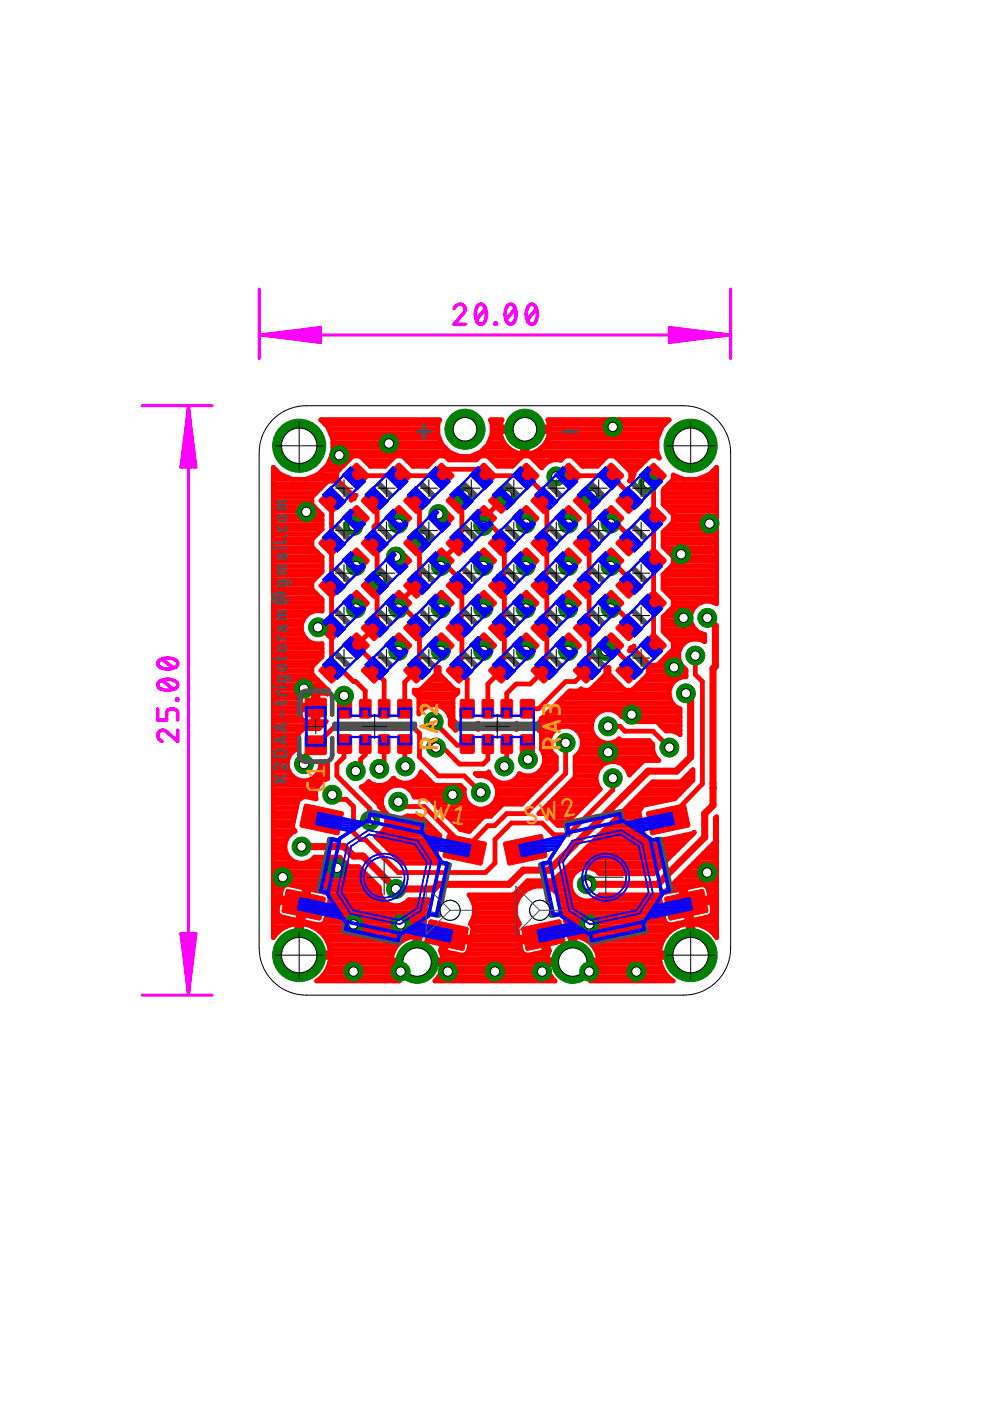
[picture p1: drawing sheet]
<svg xmlns="http://www.w3.org/2000/svg" width="210mm" height="297mm" viewBox="0 0 210 297" stroke-linecap="round" stroke-linejoin="round" font-family="sans-serif">
<g fill="#f00" stroke="#f00" stroke-width=".21">
<path d="M70.1 103.5h.4l2.5 2.6-.1 .3-2.5 2.4h-.3l-2.5-2.6 .1-.3z"/>
<path d="M75.4 98.3h.4l2.5 2.5-.1 .3-2.5 2.4h-.3l-2.5-2.6 .1-.3z"/>
<path d="M79.1 103.5h.4l2.5 2.6-.1 .3-2.5 2.4h-.3l-2.5-2.6 .1-.3z"/>
<path d="M84.4 98.3h.4l2.5 2.5-.1 .3-2.5 2.4h-.3l-2.5-2.6 .1-.3z"/>
<path d="M88.1 103.5h.4l2.5 2.6-.1 .3-2.5 2.4h-.3l-2.5-2.6 .1-.3z"/>
<path d="M93.4 98.3h.4l2.5 2.5-.1 .3-2.5 2.4h-.3l-2.5-2.6 .1-.3z"/>
<path d="M97.1 103.5h.4l2.4 2.6v.3l-2.5 2.4h-.3l-2.5-2.6 .1-.3z"/>
<path d="M100 100.6l2.4-2.3 .3-.1 2.5 2.4 .1 .3-2.5 2.6h-.3l-2.5-2.4z"/>
<path d="M70.1 112.5h.4l2.5 2.6-.1 .3-2.5 2.4h-.3l-2.5-2.6 .1-.2z"/>
<path d="M75.4 107.3h.4l2.5 2.5-.1 .3-2.5 2.4h-.3l-2.5-2.6 .1-.3z"/>
<path d="M79.1 112.5h.4l2.5 2.6-.1 .3-2.5 2.4h-.3l-2.5-2.6 .1-.2z"/>
<path d="M84.4 107.3h.4l2.5 2.5-.1 .3-2.5 2.4h-.3l-2.5-2.6 .1-.3z"/>
<path d="M88.1 112.5h.4l2.5 2.6-.1 .3-2.5 2.4h-.3l-2.5-2.6 .1-.2z"/>
<path d="M93.4 107.3h.4l2.5 2.5-.1 .3-2.5 2.4h-.3l-2.5-2.6 .1-.3z"/>
<path d="M97.1 112.5h.4l2.4 2.6v.3l-2.5 2.4h-.3l-2.5-2.6 .1-.2z"/>
<path d="M100 109.6l2.4-2.3 .3-.1 2.5 2.4 .1 .3-2.5 2.6h-.3l-2.5-2.4z"/>
<path d="M70.1 121.5h.4l2.5 2.6-.1 .3-2.5 2.4h-.3l-2.5-2.6 .1-.2z"/>
<path d="M75.4 116.2h.4l2.5 2.6-.1 .3-2.5 2.4h-.3l-2.5-2.6 .1-.3z"/>
<path d="M79.1 121.5h.4l2.5 2.6-.1 .3-2.5 2.4h-.3l-2.5-2.6 .1-.2z"/>
<path d="M84.4 116.2h.4l2.5 2.6-.1 .3-2.5 2.4h-.3l-2.5-2.6 .1-.3z"/>
<path d="M88.1 121.5h.4l2.5 2.6-.1 .3-2.5 2.4h-.3l-2.5-2.6 .1-.2z"/>
<path d="M93.4 116.2h.4l2.5 2.6-.1 .3-2.5 2.4h-.3l-2.5-2.6 .1-.3z"/>
<path d="M97.1 121.5h.4l2.4 2.6v.3l-2.5 2.4h-.3l-2.5-2.6 .1-.2z"/>
<path d="M100 118.6l2.4-2.4h.3l2.5 2.4 .1 .3-2.5 2.6h-.3l-2.5-2.4z"/>
<path d="M70.1 130.6h.4l2.5 2.5-.1 .3-2.5 2.4h-.3l-2.5-2.6 .1-.3z"/>
<path d="M75.4 125.2h.4l2.5 2.6-.1 .3-2.5 2.4h-.3l-2.5-2.6 .1-.3z"/>
<path d="M79.1 130.6h.4l2.5 2.5-.1 .3-2.5 2.4h-.3l-2.5-2.6 .1-.3z"/>
<path d="M84.4 125.2h.4l2.5 2.6-.1 .3-2.5 2.4h-.3l-2.5-2.6 .1-.3z"/>
<path d="M88.1 130.6h.4l2.5 2.5-.1 .3-2.5 2.4h-.3l-2.5-2.6 .1-.3z"/>
<path d="M93.4 125.2h.4l2.5 2.6-.1 .3-2.5 2.4h-.3l-2.5-2.6 .1-.3z"/>
<path d="M97.1 130.6h.4l2.4 2.5v.3l-2.5 2.4h-.3l-2.5-2.6 .1-.3z"/>
<path d="M100 127.6l2.4-2.4h.3l2.5 2.4 .1 .3-2.5 2.6h-.3l-2.5-2.4z"/>
<path d="M70.1 139.6h.4l2.5 2.5-.1 .3-2.5 2.4h-.3l-2.5-2.6 .1-.3z"/>
<path d="M75.4 134.2h.4l2.5 2.6-.1 .3-2.5 2.4h-.3l-2.5-2.6 .1-.3z"/>
<path d="M79.1 139.6h.4l2.5 2.5-.1 .3-2.5 2.4h-.3l-2.5-2.6 .1-.3z"/>
<path d="M84.4 134.2h.4l2.5 2.6-.1 .3-2.5 2.4h-.3l-2.5-2.6 .1-.3z"/>
<path d="M88.1 139.6h.4l2.5 2.5-.1 .3-2.5 2.4h-.3l-2.5-2.6 .1-.3z"/>
<path d="M93.4 134.2h.4l2.5 2.6-.1 .3-2.5 2.4h-.3l-2.5-2.6 .1-.3z"/>
<path d="M97.1 139.6h.4l2.4 2.5v.3l-2.5 2.4h-.3l-2.5-2.6 .1-.3z"/>
<path d="M100 136.6l2.4-2.4h.3l2.5 2.4 .1 .3-2.5 2.6h-.3l-2.5-2.4z"/>
<path d="M106.1 103.5h.4l2.4 2.6v.3l-2.5 2.4h-.3l-2.5-2.6 .1-.3z"/>
<path d="M109 100.6l2.4-2.3 .3-.1 2.5 2.4 .1 .3-2.5 2.6h-.3l-2.5-2.4z"/>
<path d="M115.1 103.5h.4l2.5 2.6-.1 .3-2.5 2.4h-.3l-2.5-2.6 .1-.3z"/>
<path d="M118 100.6l2.4-2.3 .2-.1 2.6 2.4 .1 .3-2.5 2.6h-.3l-2.5-2.4z"/>
<path d="M121.7 105.9l2.4-2.4h.3l2.5 2.4 .1 .3-2.5 2.6h-.3l-2.5-2.4z"/>
<path d="M129.4 98.3h.4l2.4 2.5v.3l-2.5 2.4h-.3l-2.5-2.6 .1-.3z"/>
<path d="M133.1 103.5h.4l2.5 2.6-.1 .3-2.6 2.4h-.2l-2.5-2.6 .1-.3z"/>
<path d="M138.4 98.3h.4l2.4 2.5v.3l-2.5 2.4h-.3l-2.5-2.6 .1-.3z"/>
<path d="M106.1 112.5h.4l2.4 2.6v.3l-2.5 2.4h-.3l-2.5-2.6 .1-.2z"/>
<path d="M109 109.6l2.4-2.3 .3-.1 2.5 2.4 .1 .3-2.5 2.6h-.3l-2.5-2.4z"/>
<path d="M115.1 112.5h.4l2.5 2.6-.1 .3-2.5 2.4h-.3l-2.5-2.6 .1-.2z"/>
<path d="M118 109.6l2.4-2.3 .2-.1 2.6 2.4 .1 .3-2.5 2.6h-.3l-2.5-2.4z"/>
<path d="M124.1 112.5h.4l2.5 2.6-.1 .3-2.5 2.4h-.3l-2.5-2.6 .1-.2z"/>
<path d="M129.4 107.3h.4l2.4 2.5v.3l-2.5 2.4h-.3l-2.5-2.6 .1-.3z"/>
<path d="M133.1 112.5h.4l2.5 2.6-.1 .3-2.6 2.4h-.2l-2.5-2.6 .1-.2z"/>
<path d="M138.4 107.3h.4l2.4 2.5v.3l-2.5 2.4h-.3l-2.5-2.6 .1-.3z"/>
<path d="M106.1 121.5h.4l2.4 2.6v.3l-2.5 2.4h-.3l-2.5-2.6 .1-.2z"/>
<path d="M109 118.6l2.4-2.4h.3l2.5 2.4 .1 .3-2.5 2.6h-.3l-2.5-2.4z"/>
<path d="M115.1 121.5h.4l2.5 2.6-.1 .3-2.5 2.4h-.3l-2.5-2.6 .1-.2z"/>
<path d="M118 118.6l2.4-2.4h.2l2.6 2.4 .1 .3-2.5 2.6h-.3l-2.5-2.4z"/>
<path d="M124.1 121.5h.4l2.5 2.6-.1 .3-2.5 2.4h-.3l-2.5-2.6 .1-.2z"/>
<path d="M127 118.6l2.4-2.4h.3l2.5 2.4v.3l-2.4 2.6h-.3l-2.5-2.4z"/>
<path d="M133.1 121.5h.4l2.5 2.6-.1 .3-2.6 2.4h-.2l-2.5-2.6 .1-.2z"/>
<path d="M138.4 116.2h.4l2.4 2.6v.3l-2.5 2.4h-.3l-2.5-2.6 .1-.3z"/>
<path d="M106.1 130.6h.4l2.4 2.5v.3l-2.5 2.4h-.3l-2.5-2.6 .1-.3z"/>
<path d="M109 127.6l2.4-2.4h.3l2.5 2.4 .1 .3-2.5 2.6h-.3l-2.5-2.4z"/>
<path d="M115.1 130.6h.4l2.5 2.5-.1 .3-2.5 2.4h-.3l-2.5-2.6 .1-.3z"/>
<path d="M118 127.6l2.4-2.4h.2l2.6 2.4 .1 .3-2.5 2.6h-.3l-2.5-2.4z"/>
<path d="M121.7 132.9l2.4-2.3 .3-.1 2.5 2.4 .1 .3-2.5 2.6h-.3l-2.5-2.4z"/>
<path d="M129.4 125.2h.4l2.4 2.6v.3l-2.5 2.4h-.3l-2.5-2.6 .1-.3z"/>
<path d="M133.1 130.6h.4l2.5 2.5-.1 .3-2.6 2.4h-.2l-2.5-2.6 .1-.3z"/>
<path d="M138.4 125.2h.4l2.4 2.6v.3l-2.5 2.4h-.3l-2.5-2.6 .1-.3z"/>
<path d="M106.1 139.6h.4l2.4 2.5v.3l-2.5 2.4h-.3l-2.5-2.6 .1-.3z"/>
<path d="M109 136.6l2.4-2.4h.3l2.5 2.4 .1 .3-2.5 2.6h-.3l-2.5-2.4z"/>
<path d="M115.1 139.6h.4l2.5 2.5-.1 .3-2.5 2.4h-.3l-2.5-2.6 .1-.3z"/>
<path d="M118 136.6l2.4-2.4h.2l2.6 2.4 .1 .3-2.5 2.6h-.3l-2.5-2.4z"/>
<path d="M124.1 139.6h.4l2.5 2.5-.1 .3-2.5 2.4h-.3l-2.5-2.6 .1-.3z"/>
<path d="M129.4 134.2h.4l2.4 2.6v.3l-2.5 2.4h-.3l-2.5-2.6 .1-.3z"/>
<path d="M133.1 139.6h.4l2.5 2.5-.1 .3-2.6 2.4h-.2l-2.5-2.6 .1-.3z"/>
<path d="M138.4 134.2h.4l2.4 2.6v.3l-2.5 2.4h-.3l-2.5-2.6 .1-.3z"/>
<path d="M91.1 195.1l.2-.1 7.9 1.7 .1 .3-1 4.4-.3 .1-7.8-1.7-.1-.3z"/>
<path d="M60.7 188.7l.3-.1 7.9 1.7 .1 .2-1 4.5-.3 .1-7.8-1.7-.1-.3z"/>
<path d="M94.9 177l.3-.1 7.8 1.7 .1 .3-1 4.4-.2 .1-7.9-1.7-.1-.3z"/>
<path d="M64.6 170.6l.3-.1 7.8 1.7 .1 .3-1 4.4-.3 .1-7.8-1.7-.1-.3z"/>
<path d="M141 190.3l8-1.7 .2 .2 .9 4.4-.2 .2-7.9 1.7-.2-.2-.9-4.4z"/>
<path d="M110.7 196.7l8-1.7 .2 .2 .9 4.5-.2 .2-7.9 1.6-.2-.2-.9-4.3z"/>
<path d="M137.2 172.2l8-1.7 .2 .2 .9 4.4-.3 .2-7.8 1.7-.2-.2-.9-4.3z"/>
<path d="M106.8 178.6l8.1-1.7 .1 .2 .9 4.5-.2 .2-7.8 1.6-.2-.2-1-4.3z"/>
</g>
<g fill="#f00" stroke="#f00" stroke-width=".21">
<path d="M64.9 156.1h4.1l.2 .3-.1 3.4-.3 .2-3.9-.1-.2-.3v-3.2z" fill-rule="evenodd"/>
<path d="M64.9 148.1h4.1l.2 .3-.1 3.4-.3 .2-3.9-.1-.2-.3v-3.2z" fill-rule="evenodd"/>
<path d="M71.6 155.9l.3-.1h2.3l.3 .1 .1 3.5-.2 .3h-2.5l-.3-.1z" fill-rule="evenodd"/>
<path d="M76.3 155.9l.3-.1h1.7l.3 .1 .1 3.5-.2 .3h-1.9l-.3-.1z" fill-rule="evenodd"/>
<path d="M80.3 155.9l.3-.1h1.7l.3 .1 .1 3.5-.2 .3h-1.9l-.3-.1z" fill-rule="evenodd"/>
<path d="M84.4 155.9l.3-.1h2.2l.4 .1v3.5l-.2 .3h-2.4l-.3-.1z" fill-rule="evenodd"/>
<path d="M84.4 148.4l.3-.1h2.2l.4 .1v3.5l-.2 .3-2.4 .1-.3-.2z" fill-rule="evenodd"/>
<path d="M80.3 148.4l.3-.1h1.7l.3 .1 .1 3.5-.2 .3-1.9 .1-.3-.2z" fill-rule="evenodd"/>
<path d="M76.3 148.4l.3-.1h1.7l.3 .1 .1 3.5-.2 .3-1.9 .1-.3-.2z" fill-rule="evenodd"/>
<path d="M71.6 148.4l.3-.1h2.3l.3 .1 .1 3.5-.2 .3-2.5 .1-.3-.2z" fill-rule="evenodd"/>
<path d="M97.6 155.9l.3-.1h2.3l.3 .1 .1 3.5-.2 .3h-2.5l-.3-.1z" fill-rule="evenodd"/>
<path d="M102.2 155.9l.4-.1h1.7l.3 .1 .1 3.5-.2 .3h-1.9l-.4-.1z" fill-rule="evenodd"/>
<path d="M106.2 155.9l.4-.1h1.7l.3 .1 .1 3.5-.2 .3h-1.9l-.4-.1z" fill-rule="evenodd"/>
<path d="M110.4 155.9l.3-.1h2.2l.4 .1v3.5l-.2 .3h-2.4l-.3-.1z" fill-rule="evenodd"/>
<path d="M110.4 148.4l.3-.1h2.2l.4 .1v3.5l-.2 .3-2.4 .1-.3-.2z" fill-rule="evenodd"/>
<path d="M106.2 148.4l.4-.1h1.7l.3 .1 .1 3.5-.2 .3-1.9 .1-.4-.2z" fill-rule="evenodd"/>
<path d="M102.2 148.4l.4-.1h1.7l.3 .1 .1 3.5-.2 .3-1.9 .1-.4-.2z" fill-rule="evenodd"/>
<path d="M97.6 148.4l.3-.1h2.3l.3 .1 .1 3.5-.2 .3-2.5 .1-.3-.2z" fill-rule="evenodd"/>
</g>
<g fill="none" stroke="#f00" stroke-width="1">
<path d="M58 99.7h.5M68.4 99.7h3.4M69 90h23.8M69.3 98.7h3.5M69.7 91h23.1M69.8 97.7h4M70.1 91.9h22.7M70.2 96.8h4.5M70.5 92.9h22.6M70.6 95.8h24.6M70.6 94.8h23.7M70.6 93.9h22.9"/>
<path d="M76.4 96.8h7.3M77.4 97.7h5.4M78.4 98.7h3.4M85.4 96.8h7.4M86.4 97.7h5.4M87.4 98.7h3.4M94.4 96.8h3M99.7 96.8h2M101.9 95.8h7.2M102.9 94.8h4.8M103.4 96.8h7.3M103.6 93.9h3.3"/>
<path d="M104 92.9h2.4M104.3 91.9h1.8M104.3 91h6.5M104.3 90h1.8M104.4 97.7h5.4M105.4 98.7h3.4M110.8 95.8h1M110.8 94.8h1M110.8 93.9h1M110.8 92.9h1M110.8 91.9h1M111.8 91h28.4"/>
<path d="M112.4 96.8h7.3M113.4 97.7h3.3M113.5 95.8h25.8M114.4 98.7h.9M114.9 94.8h24.4M115.7 93.9h23.6M116.2 92.9h23.2M116.4 90h24.5M116.5 91.9h23.3M121.4 96.8h7.3M122.4 97.7h5.4M123.4 98.7h3.4"/>
<path d="M130.4 96.8h7.3M131.4 97.7h5.4M132.4 98.7h3.4M133.3 99.7h1.5M139.4 96.8h.2M151.3 99.7h.6M58 120h10.3M58 119h10.3M58 118.1h10.2M58 117.1h9.3M58 116.1h8.3M58 115.1h8.1"/>
<path d="M58 114.2h8.3M58 113.2h9.3M58 112.2h10.3M58 111.3h10.3M58 110.3h10.3M58 109.3h10.3M58 108.4h9.6M58 107.4h8.6M58 106.4h8.1M58 105.5h8.1M58 104.5h9M58 103.5h10"/>
<path d="M58 102.6h10.9M58 101.6h3.9M58 100.6h1.6M65 101.6h6.4M67.3 100.6h4.1M70.3 106.2v36M71.6 102.6h.7M72.6 103.5h.7M73.6 104.5h.7M74.5 105.5h.6M75.6 100.9h18l1.3-1.4h6.3l1.4 1.4h9l3.7 3.7v1.6l.6 .6v5.7l-.6 .7v2l.6 .6v5.7l-.6 .7v2l.6 .6v5.7l-.6 .6v2.1l.6 .6v5.7l-.6 .7v2l-2.9 2.8h-3l-2 2v3.3M75.6 109.9v.5l-.6 1.1"/>
<path d="M75.6 118.9l-.2 1.1M79.3 106.2l.6 .6v4.2l-.6 .7v3.5l.6 .6v5.2l-.6 .7v2.5l.6 .6M83.9 118h.9l-.2 .9M84.6 109.9l-.2 1.1M88.3 106.2l.6 .6v5.7l-.6 .7v2M88.3 115.2l.6 .6v6.2l-.6 .7v1.5l-3.7 3.6M89.5 114l-1.2 1.2M92.4 108.7l1.2 1.2-.2 .1-.5-1M93.6 118.9l3.7 3.7v1.6l.6 .6v5.7l-.6 .6v2.1l.6 .6v5.7l-.6 .7v2l1.8 1.7v6.4M93.6 118.9l-.2 1.1M99.4 104l-2.1 2.2 .6 .6v5.7l-.6 .7v2l-3.7 3.7M102.6 109.9l-.2 1.6"/>
<path d="M102.6 118.9l-.2 1.1M102.6 109.9l3.7 3.7v1.6l.6 .6v5.7l-.6 .7v2l.6 .6v5.7l-.6 .6v2.1l.6 .6v5.7l-.6 .7v2l-2.9 2.8v5.3M107.4 105l-4.8 4.9M111.6 109.9l-.2 1.1M111.6 118.9l-.2 .1v1M117.9 101l2.5-.5 .2 .4h9l3.7 3.7v1.6M120.6 109.9v.9l-.2 .2M120.6 118.9l-.2 1.1M125.4 105l-1.1 1.2 .6 .6v5.7l-.6 .7v2l.6 .6v5.7l-.6 .7v2l.6 .6v5.7l-.6 .6v2.1l.6 .6v5.7l-.6 .7v2M129.4 111l.2-1.1 3.7 3.7v1.6M129.6 118.9l3.7 3.7v1.6M129.6 118.9l-.2 1.1"/>
<path d="M130.1 118.4l-.5 .5M133.8 101.6h.2M133.8 100.6h.6M134.4 100.6l-.5 1.4h-.4l.3-.4v-1.5l-3.4-3.4h-1.6l-2.2 2.2h-3.1l-2.1-2.2h-1.6l-.9 .9a3.4 3.4 0 0 0-4 1.6l-2.5-2.5h-1.6l-2.2 2.2h-3.1l-2.1-2.2h-1.6l-.8 .8h-5.8l-.8-.8h-1.6l-2.2 2.2h-3.1l-2.1-2.2h-1.6l-2.2 2.2h-3.1l-2.1-2.2h-1.6l-3.4 3.4v1.5l3.4 3.4h.7l-.4 .4v.3h-.3l-.3 .3v-.6l-3.4-3.4h-1.6l-3.4 3.4v1.5l2.2 2.2v3.1l-2.2 2.2v1.6l2.2 2.1v3.1l-2.2 2.2v1.5l2.2 2.2v2.5a3.6 3.6 0 0 0-4.4 3.4 3.6 3.6 0 0 0 4.4 3.5v2.7l-2.2 2.2v1.5l3.5 3.4-.3 .8M134.4 100.6v-.5l3.4-3.4h1.6l.4 .4a6.6 6.6 0 0 1 2.1-8.1h-25.7l.3 1.5h-4.7v5.7a5.2 5.2 0 0 0 4.7-4.7h-10.5a5.2 5.2 0 0 0 4.8 4.7v-5.7h-4.8l.4-1.5h-2.4a5.8 5.8 0 0 1-5.4 7.9 5.8 5.8 0 0 1-5.4-7.9h-25.2a7.2 7.2 0 0 1 .6 10.7 7.2 7.2 0 0 1-10.6-.6v99.7l1.1-1.4M137.4 102.5l1.3-1.5-.1-.1v36M140.6 115.1h11.3M140.6 114.2h11.3M140.6 113.2h11.3M140.6 106.4h11.3M140.6 105.5h11.3M140.6 104.5h11.3"/>
<path d="M140.8 116.1h11.1M140.8 103.5h11.1M141.1 107.4h10.8M141.1 112.2h10.8M141.8 117.1h10.1M141.8 102.6h10.1M142 108.4h9.9M142.1 111.3h9.8M142.4 120h9.5M142.7 118.1h9.2M142.7 119h9.2M142.7 110.3h9.2"/>
<path d="M142.7 109.3h9.2M142.7 101.6h2.2M147.9 101.6h4M150.3 100.6h1.6M58 135.5h7M58 134.5h6.3M58 139.4h10.2M58 138.4h10.3M58 137.4h10.3M58 136.4h8.6M58 133.5h5.9M58 132.6h5.9"/>
<path d="M58 131.6h6.2M58 130.6h6.8M58 129.7h8.3M58 128.7h10.3M58 127.7h10.3M58 126.8h9.9M58 125.8h9M58 124.8h8.1M58 123.9h8.1M58 122.9h8.6M58 121.9h9.6M58 121h10.3"/>
<path d="M67.4 133h2.7l.2 .2M75.6 127.8l-1.2 1.2h1M80.4 123h-.5v8l-.6 .7v1.5l-3.7 3.7 3.7 3.6v1.7l2.1 2.1v6M84.6 127.8l3.7 3.8v1.6l.6 .6v5.7l-.6 .7v2M84.6 127.8l-.2 1.2M84.6 136.9l-.2 1.1M93.6 136.9l.8 1.1h-1M93.6 127.8l-.2 .2v1M102.6 127.8l-.2 1.2M102.6 136.9l-.2 1.1M111.6 136.9l-.2 1.1M111.6 127.8l-.7 .7 .5 .5"/>
<path d="M120.6 127.8l-.2 1.2M120.6 136.9l-.2 1.1M128.4 138l1.2-.6v-.5l3.7 3.6v1.7M129.6 127.8l3.7 3.8v1.6M129.6 127.8v.6M129.6 127.8l-.2 .2v1M133.8 137.4h.6M134.5 138.4h.7M135.4 139.4h.7M140.6 133.5h6.9M140.6 132.6h6.2M140.6 131.6h5.9"/>
<path d="M140.6 124.8h11.3M140.6 123.9h11.3M140.6 122.9h11.3M140.6 121.9h11.3M140.7 130.6h5.8M141 139.4h2.9M141.2 134.5h8.2v1.5l-1.3-.5M141.4 121h10.5M141.5 125.8h10.4M141.7 129.7h5M142 138.4h1.9M142.2 135.5h7.2"/>
<path d="M142.5 126.8h9.4M142.7 128.7h4.6M142.7 137.4h1.6M142.7 136.4h2.3M142.7 127.7h6M146.7 135.5a3.6 3.6 0 0 0-2.8 2.8 3.6 3.6 0 0 0 1.5 3.7v1.5a3.5 3.5 0 0 0-3.5 2.8 3.5 3.5 0 0 0 2.3 4v5.5l-.3-.3-1.3-.5h-1.4l-1.9-2h-6l-1-1h-.4a3.6 3.6 0 0 0-5.1-.9 3.6 3.6 0 0 0-.7 5.1 3.6 3.6 0 0 0 5.2 .4l.3 .4h6l.8 .8v1.4l.5 1.3 .8 .7h-3.2l-1.3 1.4M147.4 139v4l1.5 1.5v21.7l-7.2 7.5M149.3 134.5a3.6 3.6 0 0 1-2.6-4.9 3.6 3.6 0 0 1 5.2-1.6v-28.9a6.9 6.9 0 0 1-9.2 1.6v.9l-1.9 2-.2 .5v2.8l2.1 2.2v1.5l-2.1 2.2v3.1l2.1 2.2v1.5l-2.1 2.2v3.1l2.1 2.2v1.5l-2.1 2.2v3.1l2.1 2.2v1.5l-3.3 3.4h-1.6l-3.4-3.4v-.6l-.4 .3h-.2v.3l-.3 .3 .5 .1 3.5 3.4v1.5l-3.5 3.4h-1.5l-3.4-3.4v-1.4h-.6v1.4l-3.4 3.4h-1.6l-.3-.3-.4 .5h-2l-5.8 5.8h-.2v.4l-1.1 1.1h-3.8l-.4-.5-.4 .5h-3.3l-.4-.4-.3 .4h-3.3l-.4-.5-.4 .5h-3.8l-1.1-1.1v-4.9l1-.9v-.6h-.6l-3.4-3.4v-1.4l-.6-.1v1.5l-3.4 3.4h-1.3v.6l1 .9v3.6a3.6 3.6 0 0 1 4.4-1.8 3.6 3.6 0 0 1 2.3 4.1l1.1 1.1 .6-.6h3.8l.4 .5 .4-.5h3.3l.3 .4 .4-.4h3.3l.4 .5 .4-.5h3.8l1.1 1.1v3.6a3.6 3.6 0 0 1-2.2 5.6M151.3 127.7h.6M58 159.7h3.8M58 158.7h5.2M58 157.8h5.2"/>
<path d="M58 156.8h5.2M58 155.8h5.2M58 154.8h6M58 153.9h10.2M58 152.9h6.5M58 151.9h5.7M58 151h5.7M58 150h8.4M58 149h5.7M58 148.1h5.7M58 147.1h6.5M58 146.1h11.3"/>
<path d="M58 145.2h10.3M58 144.2h9.4M58 143.2h8.4M58 142.3h8.1M58 141.3h8.2M58 140.3h9.2M63.2 158.7a3.6 3.6 0 0 0-2.1 4.3 3.6 3.6 0 0 0 4.1 2.5 3.6 3.6 0 0 0 2.8-4h1.4v3.6a3.4 3.4 0 0 0-2.4 4.3M64.5 147.1a1.4 1.4 0 0 0-.8 1.1v1.3h3.7v-2.5l1.9 .1M64.5 147.1l1.9-.1v6l-1.9-.1M64.5 152.9a1.42 1.42 0 0 1-.8-1.1v-1.3h3.7v2.5h1.8l-.3 .2M66.4 152.9h1M66.4 151.9h1"/>
<path d="M66.4 151h1M66.4 149h1M66.4 148.1h1M66.4 147.1h1M68.9 153.2h.1M68.9 153.2l-1.3 1.3h-3.3l-1.1 1.1v3.1M69.3 147.1h.1M70.3 142.2h.8M70.3 142.2l.1-.2h2.1l2.5 2.5h.4l2 2v3.8M72.9 147.5l1 1-.8 1.8M73.1 157.8l-.2 .1v2.6l-1.5 1.5v2.5l7 7v2.5M77.4 157.8v2.2l-.9 1v1.5l-1.1 1"/>
<path d="M81.4 157.8v4.2l-1 1M85.8 157.8v4.6l.1 .1M88.1 147.1h8.7M88.3 142.2l-.4 .3M88.3 142.2l-2.5 2.4v5.7M88.8 151h.2M88.8 150h1.2M88.8 149h7.3M88.8 148.1h7.3M89.3 146.1h7M90.2 145.2h5.1M91.2 144.2h3.2"/>
<path d="M91.9 153l5 5h1.5l.7-.2M92.2 143.2h1.2M92.5 142.3h.6M93.9 150h2.2M94.9 151h1.2M95.3 151.9h.8M95.5 152.9h.8M95.6 153.9h29.8M103.4 157.8v3.2l-1 1h-5l-3.5-3.5h-1.5M107.4 157.8v4.2l-.5 .5M111.8 157.8l-.4 2.7 .5 .5M114.3 154.8h3.3"/>
<path d="M114.6 152.9h11M114.8 158.7h1.8M114.8 157.8h1.6M114.8 156.8h1.6M114.8 155.8h2M115.2 159.7h1.9M115.3 151.9h10.7M116.3 151h10.8M117.3 150h26.2M118.2 149h24.3M119.2 148.1h22.9M119.9 157.5v6.5l-8.5 8.5h-4l-2.5 2.6h-1.5l-4.9 5.1 .1-.6-8.7-8.6h-4.5l-1-1"/>
<path d="M120.2 147.1h21.7M122.2 154.8h3.3M122.7 159.7h15.9M122.8 142.2h1.5M123 155.8h2.9M123.1 146.1h.2M123.2 158.7h15.2M123.4 156.8a3.6 3.6 0 0 0-5.5-2.3 3.6 3.6 0 0 0 0 6v2.7l-7.3 7.3h-4l-2.5 2.6h-1.5l-3.1 3.2-1.8-.4-6.9-6.9h-3a3.6 3.6 0 0 0-4.7-2.3 3.6 3.6 0 0 0-1.8 5 3.6 3.6 0 0 0 5.1 1.3h2.7l4.2 4.2-1 4.6 .8 1.2h-7.8l-5.7-5.7a3.5 3.5 0 0 0 2.4-2.9 3.5 3.5 0 0 0-1.6-3.4v-.3l-3.8-3.9 .8-.3 .8-.8a3.5 3.5 0 0 0 5.2-.7l.5 .5M123.4 156.8v1.4l-.5 1.3-1 1v4.3l-7.6 7.7h1.5l2.5 2.5h1.3l7.7-7.7a3.6 3.6 0 0 1 1.1-5.6 3.6 3.6 0 0 1 5.1 2.6M123.4 157.8h14.9M123.4 156.8h3.3M124.3 142.2l-2.4 2.3h-2l-5.7 5.8h-2.4"/>
<path d="M125.3 146.1h7M126.2 145.2h5.1M127.2 144.2h3.2M128.2 143.2h1.2M128.5 142.3h.6M128.9 154h2.6l1 1h6l3.4 3.5M130.8 151h13.4M131.1 156.8h.3M131.8 151.9h12.4M133.2 152.9h11M134.3 146.1h7.7M135.2 145.2h7.2"/>
<path d="M136.2 144.2h7.1M136.4 140.3h.7M137.2 143.2h8.2M137.4 141.3h7.3M137.5 142.3h7.9M140.1 140.3h4.1M140.1 153.9h4.1M141.1 154.8h3.1M58 164.5h4M58 179h2.4M58 178.1h2.7M58 177.1h3.4"/>
<path d="M58 176.1h4.5M58 175.2h4M58 174.2h4.2M58 173.2h4.4M58 172.3h4.6M58 171.3h4.8M58 170.3h5.1M58 169.4h5.7M58 168.4h8.9M58 167.4h9.1M58 166.5h9.5M58 165.5h5.7"/>
<path d="M58 163.6h3.3M58 162.6h2.9M58 161.6h2.9M58 160.7h3.2M64.5 162v-1.5l6.5-6.5h16.4l1.5 1.5v5l4 4h5.5l3.5 3.5M65.2 165.5h3.3M66.9 164.5h2.5M66.9 169.4h.1M67 169.4l-2.5-.6-1.3 .9-1.2 5.7 .6 .9a3.5 3.5 0 0 0-1.5 5.4 3.5 3.5 0 0 0 5.6 0h5.3l2 2h2l4.4 4.5a3.5 3.5 0 0 0 2.2 3.6 3.5 3.5 0 0 0 4.1-1h4.1l-.5 1.2v2l.1 .3M67.6 163.6h1.8M68 162.6h1.4M68 161.6h1.4"/>
<path d="M77.2 167.4h4.8M77.4 166.5h2.2M78.2 168.4h3.1M79.1 169.4h1.8M80.1 170.3h.8M80.1 177.1h13.1M80.3 178.1h12.8M80.7 171.3h.5M81.3 176.1h10.9M81.3 166.5h10.8M81.3 179h11.6M81.5 172.3h.2"/>
<path d="M81.8 175.2h9.5M81.9 173.2h1.2M82 174.2h8.3M82.9 165.5h1.1M83.9 165.5a3.5 3.5 0 0 0 5.4-1.8l2.8 2.8h5.5l.8 .8a3.6 3.6 0 0 0 3.3 4.3 3.6 3.6 0 0 0 3.8-3.8 3.6 3.6 0 0 0-4.3-3.3l-.4-.5h2.5l.3-.3 .3 .8 1 1M85.8 173.2h3.5M86.8 167.4h11.6M87.6 168.4h10.8M87.9 165.5h3.2M88.9 164.5h1.2M91.1 169.4h7.6M92.1 170.3h7.2"/>
<path d="M93.1 171.3h7.6M94 172.3h10.8M95 173.2h7.4M96 174.2h5.5M96.9 175.2h3.7M98.8 176.1h.8M102.6 173.1h.1M102.7 164.5h1.3M103.1 171.3h2.7M104.4 165.5h.6M104.6 170.3h6.2M104.9 165.5l1.3 .5h1.4l1.3-.5"/>
<path d="M105.1 166.5h9.5M105.2 169.4h6.5M105.5 168.4h7.2M105.5 167.4h8.2M108.9 165.5h6.7M109.9 164.5h6.7M111.2 164.5l-1.1-.5-.2 .5-1 1M114.3 163.6h3.3M114.5 172.3h7.8M115.1 162.6h2.8M115.4 161.6h2.5M115.4 160.7h2.5"/>
<path d="M115.5 171.3h7.8M116.4 170.3h7.9M116.5 173.2h4.9M117.4 169.4h7.8M117.5 174.2h2.9M118.4 168.4h7.8M119.3 167.4h7.9M120.3 166.5h6.4M121.3 165.5h5.1M121.9 164.5h4.5M121.9 163.6h4.8M121.9 162.6h5.5"/>
<path d="M121.9 161.6h7M121.9 160.7h17.2M125.1 179h19.6M126 178.1h11.1M127 177.1h9.5M128 176.1h8.3M128.9 175.2h7.2M129.9 174.2h6M129.9 165v2.5l-9.5 9.5h-3l-2.5-2.5h-6.5l-3.5 3.5v5l-2 2h-18.5l-7-7h-.9l-1.5-1.5v-5.5l-1.6-1.5h-2l-1-1M130.9 173.2h4.8M131 161.6h5.1M131.8 172.3h3.7"/>
<path d="M132.5 162.6h2.7M132.8 171.3h3.2M133.1 163.6h1.1M133.5 164.3h.1M133.8 170.3h4.6M134.7 169.4h8.3M135.2 162.6l-1.7 1.7M135.7 168.4h8.3M136.7 167.4h8.2M137.6 166.5h8.3M140.4 178.1h5.3M144.6 165.5h2.2"/>
<path d="M145 177.1h1.6M145.6 164.5h1.3M146.6 163.6h.3M151.1 179h.8M151.7 178.1h.2M151.7 177.1h.2M151.7 176.1h.2M151.7 175.2h.2M151.7 174.2h.2M151.9 173.2h.1M58 198.4h.2M58 197.4h1.1"/>
<path d="M58 196.5h2.7M58 195.5h6.9M58 194.5h2.3M58 193.6h.8M58 192.6h.8M58 191.6h1M58 190.7h3.3M58 189.7h1.5M58 188.7h1.6M58 187.7h2.3M58 186.8h21.1M58 185.8h20.1"/>
<path d="M58 184.8h19.1M58 183.9h18.2M58 182.9h5M58 181.9h3.4M58 181h2.7M58 180h2.4M59.1 197.4a6.6 6.6 0 0 1 3.8-1.5v6.1h7.2a6.6 6.6 0 0 0-2.3-4.6M60.1 187.9l1-.3 3.5 .7-.6 2.9-4.7-1 .4-1.7zM61.1 191.6h2.8M62.1 187.7h17.9M62.9 199.4h1M62.9 198.4h1"/>
<path d="M62.9 197.4h1M62.9 196.5h1M63.3 194.5h1M63.5 193.6h1M63.7 192.6h1M64 191.2l-.9 3.9-3.4-.7a1.35 1.35 0 0 1-.9-1.4l.3-1.8 10.3 2.2-.5 2.1M64 191.2l1 .2M64.1 190.7h1M64.3 189.7h1M64.5 188.7h1M64.9 182.9h8.3M64.9 191.6h1"/>
<path d="M65 191.4l-.9 3.9 3.5 .8a1.39 1.39 0 0 0 1.3-.6M65.6 192.6h24.7M66.2 196.5h23.5M66.5 181.9h5.7M66.6 188.7h13.8M67.8 197.4a6.6 6.6 0 0 0-3.9-1.5v7.1h6.2M67.8 197.4h25M68.7 198.4h20.6M68.8 195.5h21.1M69.2 194.5h21M69.3 199.4h16.1M69.4 193.6h20.9"/>
<path d="M69.7 189.7h10.9M69.8 191.6h12.5M70 190.6l-.4 1.8-4.6-1M70 190.6a1.38 1.38 0 0 0-1-1.4l-3.4-.7-.6 2.9M70 190.7h11.1M82.3 180h10.4M83.2 181h9.3M84.2 181.9h8.2M85.2 182.9h7.8M85.6 191.6h4.9M87.9 199.4h1M90.4 194.3l-.4 .6-.4 1.8 2.9 .6 1.7 .7-.1 .6"/>
<path d="M90.4 194.3h.1M92.9 198.4h1.2M93.9 199.4h1.1M94.1 198.6l-4.7-.9-.1 .8h-.4v6h5a5.5 5.5 0 0 1-1.7 3.5h25.5a5.2 5.2 0 0 1-1.7-3.5h4.9v-6h-.3l-.2-.8-4.6 .9M94.1 198.6l-.7 3 .5 1.9h-10.9a5.5 5.5 0 0 1 4.9-5v6h-4.9a5.5 5.5 0 0 0 1.7 3.5h-17.6a6.4 6.4 0 0 0 3-5M94.1 198.6l1 .3M95.1 198.9l4.6 .9-.4 1.8a1.35 1.35 0 0 1-1.4 .9l-3.5-.7zM95.2 198.4h2.5M97.5 199.4h14.9M99.8 195.9a1.27 1.27 0 0 1 .5 1.2l-.4 1.8-3.5-.8h-1.2l-.1 .8M99.8 195.9h.1M99.9 195.5h10"/>
<path d="M100 198.4h9.9M100 190.7h9.9M100.2 196.5h9.5M100.2 197.4h9.5M100.4 194.5h9.1M100.4 191.6h9.1M100.6 193.6h8.7M100.6 192.6h8.7M108.9 189.7h1.6M109.9 188.7h1.6M110.1 195.9h.1M110.1 195.9a1.27 1.27 0 0 0-.5 1.2l.4 1.8 3.5-.8h1.2l.1 .8"/>
<path d="M110.2 199.8l4.6-.9 .6 2.9-3.4 .7a1.4 1.4 0 0 1-1.5-.9zM110.8 187.7h10.1M111.8 186.8h9.1M112.1 198.4h2.6M114.9 199.4h1.1M115.7 198.4h1.2M115.8 198.6l.7 3-.5 1.9h10.9a5.5 5.5 0 0 0-5-5v6h5a5.2 5.2 0 0 1-1.7 3.5h17.5a6.4 6.4 0 0 1-2.9-5M115.8 198.6l-1 .3M117.1 197.4h25M117.4 188.7h3.7M118.3 185.8h3M118.4 189.7h3.3"/>
<path d="M118.7 185.4l19.7-19.6h6l2.5-2.6v2.2l-3.8 3.9-6.8 1.5-.9 1.3 1.3 5.7 1.2 .8 9.3-2-8.7 8.7h-11.4a3.5 3.5 0 0 0-3.6-1.3 3.5 3.5 0 0 0-2.6 2.8M118.7 185.4l-1.3 1.4h-5.5l-3 2.9h-9.5a5 5 0 0 1 .4 6.2M118.7 185.4h.1M119 190.7h3.9M119.3 184.8h2.8M119.4 194.3h.1M119.4 194.3a5.2 5.2 0 0 0-5.9-6.5 5.2 5.2 0 0 0-3.4 8.1M119.4 191.6h20.7M119.4 194.3l.4 .6 .4 1.8-2.8 .6-1.7 .7 .1 .6M119.5 193.6h21M119.5 192.6h24.8M119.6 194.5h21.1"/>
<path d="M120 195.5h21M120.2 196.5h23.5M120.2 183.9h19.6M120.6 198.4h20.6M120.9 186.8a3.5 3.5 0 0 0 2 3.9 3.5 3.5 0 0 0 4.2-1h13.1l-.3 .9M120.9 199.4h1M121.2 182.9h19.6M122.2 181.9h19.6M123.1 181h19.7M124.1 180h19.6M124.4 199.4h16.2M126 190.7h13.9"/>
<path d="M126.8 184.8h12.1M139.9 190.6l.4 1.8 4.6-1M140.5 193.4l4.6-1 .7 2.9-3.5 .8a1.35 1.35 0 0 1-1.4-.9zM141.4 188.7h1.8M142.3 187.7h5.5M143.3 186.8h8.6M144 191.6h.9M144.3 185.8h7.6M144.3 188.7h1.1M144.5 189.7h1.1M144.8 190.7h1M144.9 191.4l.2 1"/>
<path d="M144.9 191.4l5.6-1.2-.3-1.7a1.35 1.35 0 0 0-1.4-.9l-3.5 .7 .8 3.9M144.9 191.4l-.6-2.9-3.4 .7 10.8-10.8v-5l.2-.2v25.6l-1.2-1.4M145 195.5h6.9M145.2 192.6h1M145.2 184.8h6.7M145.4 193.6h1M145.6 194.5h1M145.9 195.9h.1M145.9 195.9a6.8 6.8 0 0 0-3.8 1.5M145.9 195.9v7.1h-6.1M145.9 199.4h1M145.9 198.4h1"/>
<path d="M145.9 197.4h1M145.9 196.5h1M146 191.6h2.8M146.1 192.2l4.6-1 .4 1.8a1.35 1.35 0 0 1-.9 1.4l-3.5 .7zM146.1 192.2l-1 .2M146.2 183.9h5.7M146.9 195.9v6.1h-7.1a6.6 6.6 0 0 1 2.3-4.6M146.9 195.9h.1M146.9 195.9a6.7 6.7 0 0 1 3.8 1.5M147.2 182.9h4.7M148.1 181.9h3.8M148.5 190.7h3.4"/>
<path d="M149.1 181h2.8M149.2 196.5h2.7M149.6 194.5h2.3M149.6 187.7h2.3M150.1 180h1.8M150.2 188.7h1.7M150.4 189.7h1.5M150.7 197.4h1.2M150.8 191.6h1.1M151 193.6h.9M151 192.6h.9M151.6 198.4h.3"/>
<path d="M62.9 201.3h1M62.9 200.3h1M63.9 202.3h19.3M68.2 207.1h15.7M69 206.1h14.4M69.5 205.2h13.6M69.7 200.3h14.6M69.8 204.2h18.1M70 201.3h13.6M70 203.2h13M70.1 203h.1M87.9 203.2h1"/>
<path d="M87.9 202.3h1M87.9 201.3h1M87.9 200.3h1M88.9 204.2h32M93 207.1h23.9M93.5 206.1h22.9M93.5 201.3h1M93.7 202.3h3M93.7 200.3h1M93.8 205.2h22.3M93.9 203.2h22.1M98.8 202.3h12.3"/>
<path d="M99.4 201.3h11.1M99.6 200.3h10.7M113.1 202.3h3.1M115.1 200.3h1M115.3 201.3h1.1M120.9 203.2h1M120.9 202.3h1M120.9 201.3h1M120.9 200.3h1M121.9 204.2h18.1M125.6 200.3h14.6M126 207.1h15.7"/>
<path d="M126.2 201.3h13.7M126.5 206.1h14.4M126.7 202.3h19.2M126.8 205.2h13.6M126.9 203.2h12.9M139.8 203h.1M145.9 201.3h1M145.9 200.3h1"/>
</g>
<path d="M150 131l1.7 1.8v8.4l-.5 .6v29l-1.8 1.7v5l-10 10h-15M145.4 147l1 1.5v12l-3 3h-6l-21 21h-5.5l-3 3h-15l-1 1h-8l-7-7h-1.9l-2.1-2h-9" fill="none" stroke="#f00" stroke-width="1.5"/>
<circle cx="63.4" cy="94.5" r="5.6" fill="#008000" stroke="#008000" stroke-width=".21"/>
<circle cx="63.4" cy="94.5" r="3.7" fill="#fff" stroke="#000" stroke-width=".21"/>
<circle cx="146.4" cy="94.5" r="5.6" fill="#008000" stroke="#008000" stroke-width=".21"/>
<circle cx="146.4" cy="94.5" r="3.7" fill="#fff" stroke="#000" stroke-width=".21"/>
<circle cx="63.4" cy="202.5" r="5.6" fill="#008000" stroke="#008000" stroke-width=".21"/>
<circle cx="63.4" cy="202.5" r="3.7" fill="#fff" stroke="#000" stroke-width=".21"/>
<circle cx="146.4" cy="202.5" r="5.6" fill="#008000" stroke="#008000" stroke-width=".21"/>
<circle cx="146.4" cy="202.5" r="3.7" fill="#fff" stroke="#000" stroke-width=".21"/>
<circle cx="88.4" cy="204" r="4.5" fill="#008000" stroke="#008000" stroke-width=".21"/>
<circle cx="88.4" cy="204" r="3" fill="#fff" stroke="#000" stroke-width=".21"/>
<circle cx="121.4" cy="204" r="4.5" fill="#008000" stroke="#008000" stroke-width=".21"/>
<circle cx="121.4" cy="204" r="3" fill="#fff" stroke="#000" stroke-width=".21"/>
<circle cx="98.6" cy="91" r="4.3" fill="#008000" stroke="#008000" stroke-width=".21"/>
<circle cx="98.6" cy="91" r="2.5" fill="#fff" stroke="#000" stroke-width=".21"/>
<circle cx="111.3" cy="91" r="4.3" fill="#008000" stroke="#008000" stroke-width=".21"/>
<circle cx="111.3" cy="91" r="2.5" fill="#fff" stroke="#000" stroke-width=".21"/>
<circle cx="149.9" cy="185" r="2.01" fill="#008000" stroke="#008000" stroke-width=".21"/>
<circle cx="149.9" cy="185" r=".99" fill="#fff" stroke="#000" stroke-width=".21"/>
<circle cx="71.4" cy="184" r="2.01" fill="#008000" stroke="#008000" stroke-width=".21"/>
<circle cx="71.4" cy="184" r=".99" fill="#fff" stroke="#000" stroke-width=".21"/>
<circle cx="128.9" cy="159.5" r="2.01" fill="#008000" stroke="#008000" stroke-width=".21"/>
<circle cx="128.9" cy="159.5" r=".99" fill="#fff" stroke="#000" stroke-width=".21"/>
<circle cx="142.9" cy="141.5" r="2.01" fill="#008000" stroke="#008000" stroke-width=".21"/>
<circle cx="142.9" cy="141.5" r=".99" fill="#fff" stroke="#000" stroke-width=".21"/>
<circle cx="64.5" cy="146" r="2.01" fill="#008000" stroke="#008000" stroke-width=".21"/>
<circle cx="64.5" cy="146" r=".99" fill="#fff" stroke="#000" stroke-width=".21"/>
<circle cx="104.9" cy="206" r="2.01" fill="#008000" stroke="#008000" stroke-width=".21"/>
<circle cx="104.9" cy="206" r=".99" fill="#fff" stroke="#000" stroke-width=".21"/>
<circle cx="114.9" cy="206" r="2.01" fill="#008000" stroke="#008000" stroke-width=".21"/>
<circle cx="114.9" cy="206" r=".99" fill="#fff" stroke="#000" stroke-width=".21"/>
<circle cx="124.9" cy="206" r="2.01" fill="#008000" stroke="#008000" stroke-width=".21"/>
<circle cx="124.9" cy="206" r=".99" fill="#fff" stroke="#000" stroke-width=".21"/>
<circle cx="134.9" cy="206" r="2.01" fill="#008000" stroke="#008000" stroke-width=".21"/>
<circle cx="134.9" cy="206" r=".99" fill="#fff" stroke="#000" stroke-width=".21"/>
<circle cx="94.9" cy="206" r="2.01" fill="#008000" stroke="#008000" stroke-width=".21"/>
<circle cx="94.9" cy="206" r=".99" fill="#fff" stroke="#000" stroke-width=".21"/>
<circle cx="75" cy="206" r="2.01" fill="#008000" stroke="#008000" stroke-width=".21"/>
<circle cx="75" cy="206" r=".99" fill="#fff" stroke="#000" stroke-width=".21"/>
<circle cx="150.4" cy="111" r="2.01" fill="#008000" stroke="#008000" stroke-width=".21"/>
<circle cx="150.4" cy="111" r=".99" fill="#fff" stroke="#000" stroke-width=".21"/>
<circle cx="64.9" cy="108.5" r="2.01" fill="#008000" stroke="#008000" stroke-width=".21"/>
<circle cx="64.9" cy="108.5" r=".99" fill="#fff" stroke="#000" stroke-width=".21"/>
<circle cx="144.9" cy="131" r="2.01" fill="#008000" stroke="#008000" stroke-width=".21"/>
<circle cx="144.9" cy="131" r=".99" fill="#fff" stroke="#000" stroke-width=".21"/>
<circle cx="84.9" cy="206" r="2.01" fill="#008000" stroke="#008000" stroke-width=".21"/>
<circle cx="84.9" cy="206" r=".99" fill="#fff" stroke="#000" stroke-width=".21"/>
<circle cx="75" cy="196" r="2.01" fill="#008000" stroke="#008000" stroke-width=".21"/>
<circle cx="75" cy="196" r=".99" fill="#fff" stroke="#000" stroke-width=".21"/>
<circle cx="84.9" cy="196" r="2.01" fill="#008000" stroke="#008000" stroke-width=".21"/>
<circle cx="84.9" cy="196" r=".99" fill="#fff" stroke="#000" stroke-width=".21"/>
<circle cx="124.9" cy="196" r="2.01" fill="#008000" stroke="#008000" stroke-width=".21"/>
<circle cx="124.9" cy="196" r=".99" fill="#fff" stroke="#000" stroke-width=".21"/>
<circle cx="59.9" cy="186" r="2.01" fill="#008000" stroke="#008000" stroke-width=".21"/>
<circle cx="59.9" cy="186" r=".99" fill="#fff" stroke="#000" stroke-width=".21"/>
<circle cx="82.4" cy="94" r="2.01" fill="#008000" stroke="#008000" stroke-width=".21"/>
<circle cx="82.4" cy="94" r=".99" fill="#fff" stroke="#000" stroke-width=".21"/>
<circle cx="95.9" cy="168.5" r="2.01" fill="#008000" stroke="#008000" stroke-width=".21"/>
<circle cx="95.9" cy="168.5" r=".99" fill="#fff" stroke="#000" stroke-width=".21"/>
<circle cx="133.9" cy="151.5" r="2.01" fill="#008000" stroke="#008000" stroke-width=".21"/>
<circle cx="133.9" cy="151.5" r=".99" fill="#fff" stroke="#000" stroke-width=".21"/>
<circle cx="144.4" cy="117.5" r="2.01" fill="#008000" stroke="#008000" stroke-width=".21"/>
<circle cx="144.4" cy="117.5" r=".99" fill="#fff" stroke="#000" stroke-width=".21"/>
<circle cx="71.9" cy="96.5" r="2.01" fill="#008000" stroke="#008000" stroke-width=".21"/>
<circle cx="71.9" cy="96.5" r=".99" fill="#fff" stroke="#000" stroke-width=".21"/>
<circle cx="129.9" cy="90.5" r="2.01" fill="#008000" stroke="#008000" stroke-width=".21"/>
<circle cx="129.9" cy="90.5" r=".99" fill="#fff" stroke="#000" stroke-width=".21"/>
<circle cx="84.4" cy="138" r="2.01" fill="#008000" stroke="#008000" stroke-width=".21"/>
<circle cx="84.4" cy="138" r=".99" fill="#fff" stroke="#000" stroke-width=".21"/>
<circle cx="93.4" cy="138" r="2.01" fill="#008000" stroke="#008000" stroke-width=".21"/>
<circle cx="93.4" cy="138" r=".99" fill="#fff" stroke="#000" stroke-width=".21"/>
<circle cx="102.4" cy="138" r="2.01" fill="#008000" stroke="#008000" stroke-width=".21"/>
<circle cx="102.4" cy="138" r=".99" fill="#fff" stroke="#000" stroke-width=".21"/>
<circle cx="111.4" cy="138" r="2.01" fill="#008000" stroke="#008000" stroke-width=".21"/>
<circle cx="111.4" cy="138" r=".99" fill="#fff" stroke="#000" stroke-width=".21"/>
<circle cx="120.4" cy="138" r="2.01" fill="#008000" stroke="#008000" stroke-width=".21"/>
<circle cx="120.4" cy="138" r=".99" fill="#fff" stroke="#000" stroke-width=".21"/>
<circle cx="128.4" cy="138" r="2.01" fill="#008000" stroke="#008000" stroke-width=".21"/>
<circle cx="128.4" cy="138" r=".99" fill="#fff" stroke="#000" stroke-width=".21"/>
<circle cx="67.4" cy="133" r="2.01" fill="#008000" stroke="#008000" stroke-width=".21"/>
<circle cx="67.4" cy="133" r=".99" fill="#fff" stroke="#000" stroke-width=".21"/>
<circle cx="107.4" cy="105" r="2.01" fill="#008000" stroke="#008000" stroke-width=".21"/>
<circle cx="107.4" cy="105" r=".99" fill="#fff" stroke="#000" stroke-width=".21"/>
<circle cx="117.9" cy="101" r="2.01" fill="#008000" stroke="#008000" stroke-width=".21"/>
<circle cx="117.9" cy="101" r=".99" fill="#fff" stroke="#000" stroke-width=".21"/>
<circle cx="75" cy="111.5" r="2.01" fill="#008000" stroke="#008000" stroke-width=".21"/>
<circle cx="75" cy="111.5" r=".99" fill="#fff" stroke="#000" stroke-width=".21"/>
<circle cx="84.4" cy="111" r="2.01" fill="#008000" stroke="#008000" stroke-width=".21"/>
<circle cx="84.4" cy="111" r=".99" fill="#fff" stroke="#000" stroke-width=".21"/>
<circle cx="92.9" cy="109" r="2.01" fill="#008000" stroke="#008000" stroke-width=".21"/>
<circle cx="92.9" cy="109" r=".99" fill="#fff" stroke="#000" stroke-width=".21"/>
<circle cx="102.4" cy="111.5" r="2.01" fill="#008000" stroke="#008000" stroke-width=".21"/>
<circle cx="102.4" cy="111.5" r=".99" fill="#fff" stroke="#000" stroke-width=".21"/>
<circle cx="120.4" cy="129" r="2.01" fill="#008000" stroke="#008000" stroke-width=".21"/>
<circle cx="120.4" cy="129" r=".99" fill="#fff" stroke="#000" stroke-width=".21"/>
<circle cx="111.4" cy="129" r="2.01" fill="#008000" stroke="#008000" stroke-width=".21"/>
<circle cx="111.4" cy="129" r=".99" fill="#fff" stroke="#000" stroke-width=".21"/>
<circle cx="102.4" cy="129" r="2.01" fill="#008000" stroke="#008000" stroke-width=".21"/>
<circle cx="102.4" cy="129" r=".99" fill="#fff" stroke="#000" stroke-width=".21"/>
<circle cx="129.4" cy="129" r="2.01" fill="#008000" stroke="#008000" stroke-width=".21"/>
<circle cx="129.4" cy="129" r=".99" fill="#fff" stroke="#000" stroke-width=".21"/>
<circle cx="93.4" cy="129" r="2.01" fill="#008000" stroke="#008000" stroke-width=".21"/>
<circle cx="93.4" cy="129" r=".99" fill="#fff" stroke="#000" stroke-width=".21"/>
<circle cx="80.4" cy="123" r="2.01" fill="#008000" stroke="#008000" stroke-width=".21"/>
<circle cx="80.4" cy="123" r=".99" fill="#fff" stroke="#000" stroke-width=".21"/>
<circle cx="125.4" cy="105" r="2.01" fill="#008000" stroke="#008000" stroke-width=".21"/>
<circle cx="125.4" cy="105" r=".99" fill="#fff" stroke="#000" stroke-width=".21"/>
<circle cx="137.4" cy="102.5" r="2.01" fill="#008000" stroke="#008000" stroke-width=".21"/>
<circle cx="137.4" cy="102.5" r=".99" fill="#fff" stroke="#000" stroke-width=".21"/>
<circle cx="89.5" cy="114" r="2.01" fill="#008000" stroke="#008000" stroke-width=".21"/>
<circle cx="89.5" cy="114" r=".99" fill="#fff" stroke="#000" stroke-width=".21"/>
<circle cx="84.4" cy="129" r="2.01" fill="#008000" stroke="#008000" stroke-width=".21"/>
<circle cx="84.4" cy="129" r=".99" fill="#fff" stroke="#000" stroke-width=".21"/>
<circle cx="75.4" cy="129" r="2.01" fill="#008000" stroke="#008000" stroke-width=".21"/>
<circle cx="75.4" cy="129" r=".99" fill="#fff" stroke="#000" stroke-width=".21"/>
<circle cx="129.4" cy="120" r="2.01" fill="#008000" stroke="#008000" stroke-width=".21"/>
<circle cx="129.4" cy="120" r=".99" fill="#fff" stroke="#000" stroke-width=".21"/>
<circle cx="120.4" cy="120" r="2.01" fill="#008000" stroke="#008000" stroke-width=".21"/>
<circle cx="120.4" cy="120" r=".99" fill="#fff" stroke="#000" stroke-width=".21"/>
<circle cx="111.4" cy="120" r="2.01" fill="#008000" stroke="#008000" stroke-width=".21"/>
<circle cx="111.4" cy="120" r=".99" fill="#fff" stroke="#000" stroke-width=".21"/>
<circle cx="102.4" cy="120" r="2.01" fill="#008000" stroke="#008000" stroke-width=".21"/>
<circle cx="102.4" cy="120" r=".99" fill="#fff" stroke="#000" stroke-width=".21"/>
<circle cx="75.4" cy="120" r="2.01" fill="#008000" stroke="#008000" stroke-width=".21"/>
<circle cx="75.4" cy="120" r=".99" fill="#fff" stroke="#000" stroke-width=".21"/>
<circle cx="83.9" cy="118" r="2.01" fill="#008000" stroke="#008000" stroke-width=".21"/>
<circle cx="83.9" cy="118" r=".99" fill="#fff" stroke="#000" stroke-width=".21"/>
<circle cx="93.4" cy="120" r="2.01" fill="#008000" stroke="#008000" stroke-width=".21"/>
<circle cx="93.4" cy="120" r=".99" fill="#fff" stroke="#000" stroke-width=".21"/>
<circle cx="111.4" cy="111" r="2.01" fill="#008000" stroke="#008000" stroke-width=".21"/>
<circle cx="111.4" cy="111" r=".99" fill="#fff" stroke="#000" stroke-width=".21"/>
<circle cx="98.4" cy="105" r="2.01" fill="#008000" stroke="#008000" stroke-width=".21"/>
<circle cx="98.4" cy="105" r=".99" fill="#fff" stroke="#000" stroke-width=".21"/>
<circle cx="129.4" cy="111" r="2.01" fill="#008000" stroke="#008000" stroke-width=".21"/>
<circle cx="129.4" cy="111" r=".99" fill="#fff" stroke="#000" stroke-width=".21"/>
<circle cx="120.4" cy="111" r="2.01" fill="#008000" stroke="#008000" stroke-width=".21"/>
<circle cx="120.4" cy="111" r=".99" fill="#fff" stroke="#000" stroke-width=".21"/>
<circle cx="145.4" cy="147" r="2.01" fill="#008000" stroke="#008000" stroke-width=".21"/>
<circle cx="145.4" cy="147" r=".99" fill="#fff" stroke="#000" stroke-width=".21"/>
<circle cx="83.9" cy="188.5" r="2.01" fill="#008000" stroke="#008000" stroke-width=".21"/>
<circle cx="83.9" cy="188.5" r=".99" fill="#fff" stroke="#000" stroke-width=".21"/>
<circle cx="63.9" cy="179.5" r="2.01" fill="#008000" stroke="#008000" stroke-width=".21"/>
<circle cx="63.9" cy="179.5" r=".99" fill="#fff" stroke="#000" stroke-width=".21"/>
<circle cx="141.9" cy="158.5" r="2.01" fill="#008000" stroke="#008000" stroke-width=".21"/>
<circle cx="141.9" cy="158.5" r=".99" fill="#fff" stroke="#000" stroke-width=".21"/>
<circle cx="128.9" cy="154" r="2.01" fill="#008000" stroke="#008000" stroke-width=".21"/>
<circle cx="128.9" cy="154" r=".99" fill="#fff" stroke="#000" stroke-width=".21"/>
<circle cx="129.9" cy="165" r="2.01" fill="#008000" stroke="#008000" stroke-width=".21"/>
<circle cx="129.9" cy="165" r=".99" fill="#fff" stroke="#000" stroke-width=".21"/>
<circle cx="70.4" cy="168.5" r="2.01" fill="#008000" stroke="#008000" stroke-width=".21"/>
<circle cx="70.4" cy="168.5" r=".99" fill="#fff" stroke="#000" stroke-width=".21"/>
<circle cx="111.9" cy="161" r="2.01" fill="#008000" stroke="#008000" stroke-width=".21"/>
<circle cx="111.9" cy="161" r=".99" fill="#fff" stroke="#000" stroke-width=".21"/>
<circle cx="106.9" cy="162.5" r="2.01" fill="#008000" stroke="#008000" stroke-width=".21"/>
<circle cx="106.9" cy="162.5" r=".99" fill="#fff" stroke="#000" stroke-width=".21"/>
<circle cx="92.4" cy="158.5" r="2.01" fill="#008000" stroke="#008000" stroke-width=".21"/>
<circle cx="92.4" cy="158.5" r=".99" fill="#fff" stroke="#000" stroke-width=".21"/>
<circle cx="91.9" cy="153" r="2.01" fill="#008000" stroke="#008000" stroke-width=".21"/>
<circle cx="91.9" cy="153" r=".99" fill="#fff" stroke="#000" stroke-width=".21"/>
<circle cx="85.9" cy="162.5" r="2.01" fill="#008000" stroke="#008000" stroke-width=".21"/>
<circle cx="85.9" cy="162.5" r=".99" fill="#fff" stroke="#000" stroke-width=".21"/>
<circle cx="80.4" cy="163" r="2.01" fill="#008000" stroke="#008000" stroke-width=".21"/>
<circle cx="80.4" cy="163" r=".99" fill="#fff" stroke="#000" stroke-width=".21"/>
<circle cx="75.4" cy="163.5" r="2.01" fill="#008000" stroke="#008000" stroke-width=".21"/>
<circle cx="75.4" cy="163.5" r=".99" fill="#fff" stroke="#000" stroke-width=".21"/>
<circle cx="101.9" cy="168" r="2.01" fill="#008000" stroke="#008000" stroke-width=".21"/>
<circle cx="101.9" cy="168" r=".99" fill="#fff" stroke="#000" stroke-width=".21"/>
<circle cx="64.5" cy="162" r="2.01" fill="#008000" stroke="#008000" stroke-width=".21"/>
<circle cx="64.5" cy="162" r=".99" fill="#fff" stroke="#000" stroke-width=".21"/>
<circle cx="84.4" cy="170" r="2.01" fill="#008000" stroke="#008000" stroke-width=".21"/>
<circle cx="84.4" cy="170" r=".99" fill="#fff" stroke="#000" stroke-width=".21"/>
<circle cx="119.9" cy="157.5" r="2.01" fill="#008000" stroke="#008000" stroke-width=".21"/>
<circle cx="119.9" cy="157.5" r=".99" fill="#fff" stroke="#000" stroke-width=".21"/>
<circle cx="147.4" cy="139" r="2.01" fill="#008000" stroke="#008000" stroke-width=".21"/>
<circle cx="147.4" cy="139" r=".99" fill="#fff" stroke="#000" stroke-width=".21"/>
<circle cx="78.4" cy="174" r="2.01" fill="#008000" stroke="#008000" stroke-width=".21"/>
<circle cx="78.4" cy="174" r=".99" fill="#fff" stroke="#000" stroke-width=".21"/>
<circle cx="72.9" cy="147.5" r="2.01" fill="#008000" stroke="#008000" stroke-width=".21"/>
<circle cx="72.9" cy="147.5" r=".99" fill="#fff" stroke="#000" stroke-width=".21"/>
<circle cx="124.4" cy="187.5" r="2.01" fill="#008000" stroke="#008000" stroke-width=".21"/>
<circle cx="124.4" cy="187.5" r=".99" fill="#fff" stroke="#000" stroke-width=".21"/>
<circle cx="150" cy="131" r="2.01" fill="#008000" stroke="#008000" stroke-width=".21"/>
<circle cx="150" cy="131" r=".99" fill="#fff" stroke="#000" stroke-width=".21"/>
<g fill="none" stroke="#505050" stroke-width=".51">
<path d="M58.2 116.1l.1 .1zM59 111.5l.1 .7 .4 .3 1.1-.1 .1-.9M59 116.2h1.7M59 107.1h1.7M59.2 109.5l.9-.2a.55 .55 0 0 1 .6 .6 .55 .55 0 0 1-.6 .5l-.9-.1-.2-.3zM59.7 117.5v.6a.48 .48 0 0 0 .5 .4 .48 .48 0 0 0 .5-.4v-.6h-1.4l-.2 .2-.1 .7M60.6 113.6l.1 .1zM60.7 119.9l-1.4 .1-.3 .4v1.2h1.7M60.7 114.6l-.1 .3-.3 .1h-2.1M60.7 106.3h-1.4l-.3 .4v1.2h1.7M59 139.2v.8M59 130.4h1.7"/>
<path d="M59 120.8h1.7M59.2 137.1l.9-.2a.55 .55 0 0 1 .6 .6 .55 .55 0 0 1-.6 .5l-.9-.1-.2-.3zM59.3 134.8h-.3v.8h1.7M59.7 132.7v.7a.48 .48 0 0 0 .5 .4 .48 .48 0 0 0 .5-.4v-.7h-1.2l-.4 .3-.1 .7M59.9 126.4a.41 .41 0 0 1 .4 .4 .41 .41 0 0 1-.4 .4h-1l-.2-.2-.1-.6 1.5-.1 .2-.3-.4-.3a1.8 1.8 0 0 0-2 .5 1.12 1.12 0 0 0 1 1.7 2.13 2.13 0 0 0 1.9-.3l.3-.7M60.7 139.2v.3l-.3 .2h-2.2M60.7 129.6h-1.4l-.3 .4v1.2h1.7M60.7 123.1v.9l-.3 .2h-.9l-.4-.2-.1-.9h2.1l.4 .3v.7M58.2 145.6l.1 .2zM58.3 159.3l.6-.3 1.3 .1 .5 .4v.9h-2.5zM59 148.6v.9M59 145.7h1.7"/>
<path d="M59.2 141.1l.9-.1a.56 .56 0 0 1 .6 .6 .56 .56 0 0 1-.6 .5l-.9-.1-.2-.4zM59.3 146.6h-.3v.8h1.7M59.7 150.5v1.7M60.1 153.6v1.3M60.1 156.3v1.3M60.7 148.6v.3l-.3 .3h-2.2M60.7 143.4v.9l-.3 .2h-1.1l-.2-.2-.1-.9h2.1l.4 .3v.7M60.7 156.1l-2.5 .8 2.5 .9M60.7 153.4l-2.5 .8 2.5 .9M58.2 165.8h2.5M58.2 164.4l1.5 1.4M60.7 161.8v1.4l-1.4-1.2a.69 .69 0 0 0-1.1 .2 .69 .69 0 0 0 .6 1"/>
<path d="M60.7 164.4l-1.5 .8"/>
</g>
<path d="M88.5 91.5h2.9M89.9 90.1v2.8M119.5 91.5h2.8" fill="none" stroke="#505050" stroke-width=".76"/>
<g fill="#505050" stroke="#505050" stroke-width=".21">
<path d="M71.5 102.1l2.9 2.8-.7 .7-2.9-2.8z"/>
<path d="M80.5 102.1l2.9 2.8-.7 .7-2.9-2.8z"/>
<path d="M88.8 102.8l.7-.7 2.9 2.8-.7 .7z"/>
<path d="M97.8 102.8l.7-.7 2.8 2.8-.7 .7z"/>
<path d="M71.5 111.1l2.9 2.8-.7 .7-2.9-2.8z"/>
<path d="M80.5 111.1l2.9 2.8-.7 .7-2.9-2.8z"/>
<path d="M88.8 111.8l.7-.7 2.9 2.8-.7 .7z"/>
<path d="M97.8 111.8l.7-.7 2.8 2.8-.7 .7z"/>
<path d="M70.8 120.8l.7-.7 2.9 2.8-.7 .7z"/>
<path d="M79.8 120.8l.7-.7 2.9 2.8-.7 .7z"/>
<path d="M88.8 120.8l.7-.7 2.9 2.8-.7 .7z"/>
<path d="M97.8 120.8l.7-.7 2.8 2.8-.7 .7z"/>
<path d="M70.8 129.8l.7-.7 2.9 2.8-.7 .7z"/>
<path d="M80.5 129.1l2.9 2.8-.7 .7-2.9-2.8z"/>
<path d="M88.8 129.8l.7-.7 2.9 2.8-.7 .7z"/>
<path d="M97.8 129.8l.7-.7 2.8 2.8-.7 .7z"/>
<path d="M71.5 138.1l2.9 2.8-.7 .7-2.9-2.8z"/>
<path d="M79.8 138.8l.7-.7 2.9 2.8-.7 .7z"/>
<path d="M88.8 138.8l.7-.7 2.9 2.8-.7 .7z"/>
<path d="M97.8 138.8l.7-.7 2.8 2.8-.7 .7z"/>
<path d="M106.8 102.8l.7-.7 2.8 2.8-.7 .7z"/>
<path d="M115.8 102.8l.7-.7 2.8 2.8-.7 .7z"/>
<path d="M125.5 102.1l2.9 2.8-.8 .7-2.8-2.8z"/>
<path d="M134.5 102.1l2.9 2.8-.8 .7-2.8-2.8z"/>
<path d="M106.8 111.8l.7-.7 2.8 2.8-.7 .7z"/>
<path d="M115.8 111.8l.7-.7 2.8 2.8-.7 .7z"/>
<path d="M125.5 111.1l2.9 2.8-.8 .7-2.8-2.8z"/>
<path d="M134.5 111.1l2.9 2.8-.8 .7-2.8-2.8z"/>
<path d="M106.8 120.8l.7-.7 2.8 2.8-.7 .7z"/>
<path d="M115.8 120.8l.7-.7 2.8 2.8-.7 .7z"/>
<path d="M124.8 120.8l.7-.7 2.9 2.8-.8 .7z"/>
<path d="M134.5 120.1l2.9 2.8-.8 .7-2.8-2.8z"/>
<path d="M106.8 129.8l.7-.7 2.8 2.8-.7 .7z"/>
<path d="M115.8 129.8l.7-.7 2.8 2.8-.7 .7z"/>
<path d="M124.8 129.8l.7-.7 2.9 2.8-.8 .7z"/>
<path d="M134.5 129.1l2.9 2.8-.8 .7-2.8-2.8z"/>
<path d="M106.8 138.8l.7-.7 2.8 2.8-.7 .7z"/>
<path d="M115.8 138.8l.7-.7 2.8 2.8-.7 .7z"/>
<path d="M125.5 138.1l2.9 2.8-.8 .7-2.8-2.8z"/>
<path d="M134.5 138.1l2.9 2.8-.8 .7-2.8-2.8z"/>
</g>
<path d="M63.4 156.5l.1 3.8 .5 .9 .9 .3h4l1-.3 .4-.5 .1-.7v-3.5M63.4 151.5l.1-3.8 .5-.9 .9-.3h4l1 .3 .4 .6 .1 .6v3.5M71 153.5h16.9v1h-16.9zM96.9 153.5h17v1h-17zM71.8 178.3l-1.9-.4-2.3 10.8 1.9 .4M77.8 174.5l.5-2.5 11.7 2.5-.5 2.5M132.1 174.5l-.5-2.5-11.7 2.5 .5 2.5M138 178.3l2-.4 2.3 10.8-2 .4M73.4 195l-.5 2.5 11.7 2.5 .5-2.5M93.3 182.9l2 .4-2.3 10.8-1.9-.4M116.5 182.9l-1.9 .4 2.3 10.8 1.9-.4M136.5 195l.5 2.5-11.7 2.5-.5-2.5" fill="none" stroke="#505050" stroke-width="1"/>
<g fill="none" stroke="#00f" stroke-width=".51">
<path d="M69 105.3a1.51 1.51 0 0 1 2.1 .1 1.51 1.51 0 0 1 .1 2M69 114.3a1.51 1.51 0 0 1 2.1 .1 1.51 1.51 0 0 1 .1 2M72.8 100.9l-2.5 2.4M72.8 109.9l-2.5 2.4M72.8 118.9l-2.5 2.4M75.6 103.7l-2.6 2.6M75.6 112.7l-2.6 2.6M78.1 105.3a1.5 1.5 0 0 1 2 .1 1.5 1.5 0 0 1 .1 2M78.1 114.3a1.5 1.5 0 0 1 2 .1 1.5 1.5 0 0 1 .1 2M81.8 100.9l-2.5 2.4M81.8 109.9l-2.5 2.4M81.8 118.9l-2.5 2.4"/>
<path d="M84.6 103.7l-2.6 2.6M84.6 112.7l-2.6 2.6M87.1 105.3a1.5 1.5 0 0 1 2 .1 1.5 1.5 0 0 1 .1 2M87.1 114.3a1.5 1.5 0 0 1 2 .1 1.5 1.5 0 0 1 .1 2M90.8 100.9l-2.5 2.4M90.8 109.9l-2.5 2.4M90.8 118.9l-2.5 2.4M93.6 103.7l-2.6 2.6M93.6 112.7l-2.6 2.6M96.1 105.3a1.5 1.5 0 0 1 2 .1 1.5 1.5 0 0 1 .1 2M96.1 114.3a1.5 1.5 0 0 1 2 .1 1.5 1.5 0 0 1 .1 2M99.8 100.9l-2.5 2.4"/>
<path d="M99.8 109.9l-2.5 2.4M99.8 118.9l-2.5 2.4M102.6 103.7l-2.6 2.6M102.6 112.7l-2.6 2.6M105.1 105.3a1.5 1.5 0 0 1 2 .1 1.5 1.5 0 0 1 .1 2M105.1 114.3a1.5 1.5 0 0 1 2 .1 1.5 1.5 0 0 1 .1 2M108.8 100.9l-2.5 2.4M108.8 109.9l-2.5 2.4M108.8 118.9l-2.5 2.4M111.6 103.7l-2.6 2.6M111.6 112.7l-2.6 2.6M114 105.3a1.5 1.5 0 0 1 2.1 .1 1.5 1.5 0 0 1 .1 2"/>
<path d="M114 114.3a1.5 1.5 0 0 1 2.1 .1 1.5 1.5 0 0 1 .1 2M117.8 100.9l-2.5 2.4M117.8 109.9l-2.5 2.4M117.8 118.9l-2.5 2.4M120.6 103.7l-2.6 2.6M120.6 112.7l-2.6 2.6M123 105.3a1.5 1.5 0 0 1 2.1 .1 1.5 1.5 0 0 1 .1 2M123 114.3a1.5 1.5 0 0 1 2.1 .1 1.5 1.5 0 0 1 .1 2M126.7 100.9l-2.4 2.4M126.7 109.9l-2.4 2.4M126.7 118.9l-2.4 2.4M129.6 103.7l-2.6 2.6"/>
<path d="M129.6 112.7l-2.6 2.6M132 105.3a1.5 1.5 0 0 1 2.1 .1 1.5 1.5 0 0 1 .1 2M132 114.3a1.5 1.5 0 0 1 2.1 .1 1.5 1.5 0 0 1 .1 2M135.8 100.9l-2.5 2.4M135.8 109.9l-2.5 2.4M135.8 118.9l-2.5 2.4M138.6 103.7l-2.6 2.6M138.6 112.7l-2.6 2.6M69 123.3a1.51 1.51 0 0 1 2.1 .1 1.51 1.51 0 0 1 .1 2M69 132.3a1.51 1.51 0 0 1 2.1 .1 1.51 1.51 0 0 1 .1 2M72.8 127.8l-2.5 2.5M72.8 136.9l-2.5 2.4"/>
<path d="M75.6 121.7l-2.6 2.5M75.6 130.7l-2.6 2.5M75.6 139.7l-2.6 2.5M78.1 123.3a1.5 1.5 0 0 1 2 .1 1.5 1.5 0 0 1 .1 2M78.1 132.3a1.5 1.5 0 0 1 2 .1 1.5 1.5 0 0 1 .1 2M81.8 127.8l-2.5 2.5M81.8 136.9l-2.5 2.4M84.6 121.7l-2.6 2.5M84.6 130.7l-2.6 2.5M84.6 139.7l-2.6 2.5M87.1 123.3a1.5 1.5 0 0 1 2 .1 1.5 1.5 0 0 1 .1 2M87.1 132.3a1.5 1.5 0 0 1 2 .1 1.5 1.5 0 0 1 .1 2"/>
<path d="M90.8 127.8l-2.5 2.5M90.8 136.9l-2.5 2.4M93.6 121.7l-2.6 2.5M93.6 130.7l-2.6 2.5M93.6 139.7l-2.6 2.5M96.1 123.3a1.5 1.5 0 0 1 2 .1 1.5 1.5 0 0 1 .1 2M96.1 132.3a1.5 1.5 0 0 1 2 .1 1.5 1.5 0 0 1 .1 2M99.8 127.8l-2.5 2.5M99.8 136.9l-2.5 2.4M102.6 121.7l-2.6 2.5M102.6 130.7l-2.6 2.5M102.6 139.7l-2.6 2.5"/>
<path d="M105.1 123.3a1.5 1.5 0 0 1 2 .1 1.5 1.5 0 0 1 .1 2M105.1 132.3a1.5 1.5 0 0 1 2 .1 1.5 1.5 0 0 1 .1 2M108.8 127.8l-2.5 2.5M108.8 136.9l-2.5 2.4M111.6 121.7l-2.6 2.5M111.6 130.7l-2.6 2.5M111.6 139.7l-2.6 2.5M114 123.3a1.5 1.5 0 0 1 2.1 .1 1.5 1.5 0 0 1 .1 2M114 132.3a1.5 1.5 0 0 1 2.1 .1 1.5 1.5 0 0 1 .1 2M117.8 127.8l-2.5 2.5M117.8 136.9l-2.5 2.4M120.6 121.7l-2.6 2.5"/>
<path d="M120.6 130.7l-2.6 2.5M120.6 139.7l-2.6 2.5M123 123.3a1.5 1.5 0 0 1 2.1 .1 1.5 1.5 0 0 1 .1 2M123 132.3a1.5 1.5 0 0 1 2.1 .1 1.5 1.5 0 0 1 .1 2M126.7 127.8l-2.4 2.5M126.7 136.9l-2.4 2.4M129.6 121.7l-2.6 2.5M129.6 130.7l-2.6 2.5M129.6 139.7l-2.6 2.5M132 123.3a1.5 1.5 0 0 1 2.1 .1 1.5 1.5 0 0 1 .1 2M132 132.3a1.5 1.5 0 0 1 2.1 .1 1.5 1.5 0 0 1 .1 2M135.8 127.8l-2.5 2.5"/>
<path d="M135.8 136.9l-2.5 2.4M138.6 121.7l-2.6 2.5M138.6 130.7l-2.6 2.5M138.6 139.7l-2.6 2.5M69 141.3a1.51 1.51 0 0 1 2.1 .1 1.51 1.51 0 0 1 .1 2M71.7 150.3h2.6v1.4h2.3v-1.4h1.7v1.4h2.3v-1.4h1.7v1.4h2.3v-1.4h2.6v7.5h-2.6v-1.5h-2.3v1.5h-1.7v-1.5h-2.3v1.5h-1.7v-1.5h-2.3v1.5h-2.6zM78.1 141.3a1.5 1.5 0 0 1 2 .1 1.5 1.5 0 0 1 .1 2M87.1 141.3a1.5 1.5 0 0 1 2 .1 1.5 1.5 0 0 1 .1 2M96.1 141.3a1.5 1.5 0 0 1 2 .1 1.5 1.5 0 0 1 .1 2M97.7 150.3h2.6v1.4h2.3v-1.4h1.7v1.4h2.3v-1.4h1.7v1.4h2.3v-1.4h2.6v7.5h-2.6v-1.5h-2.3v1.5h-1.7v-1.5h-2.3v1.5h-1.7v-1.5h-2.3v1.5h-2.6zM105.1 141.3a1.5 1.5 0 0 1 2 .1 1.5 1.5 0 0 1 .1 2M114 141.3a1.5 1.5 0 0 1 2.1 .1 1.5 1.5 0 0 1 .1 2"/>
<path d="M123 141.3a1.5 1.5 0 0 1 2.1 .1 1.5 1.5 0 0 1 .1 2M132 141.3a1.5 1.5 0 0 1 2.1 .1 1.5 1.5 0 0 1 .1 2"/>
</g>
<g fill="none" stroke="#00f" stroke-width=".25">
<path d="M74.9 99.6a1.38 1.38 0 0 0 0 2 1.38 1.38 0 0 0 1.9 0M83.9 99.6a1.38 1.38 0 0 0 0 2 1.38 1.38 0 0 0 1.9 0M92.9 99.6a1.38 1.38 0 0 0 0 2 1.38 1.38 0 0 0 1.9 0M101.9 99.6a1.38 1.38 0 0 0 0 2 1.38 1.38 0 0 0 1.9 0M110.9 99.6a1.38 1.38 0 0 0 0 2 1.38 1.38 0 0 0 1.9 0M119.9 99.6a1.37 1.37 0 0 0 0 2 1.37 1.37 0 0 0 1.9 0M128.9 99.6a1.37 1.37 0 0 0 0 2 1.37 1.37 0 0 0 1.9 0M137.9 99.6a1.38 1.38 0 0 0 0 2 1.38 1.38 0 0 0 1.9 0M74.9 108.6a1.38 1.38 0 0 0 0 2 1.38 1.38 0 0 0 1.9 0M74.9 117.6a1.38 1.38 0 0 0 0 2 1.38 1.38 0 0 0 1.9 0M83.9 108.6a1.38 1.38 0 0 0 0 2 1.38 1.38 0 0 0 1.9 0M83.9 117.6a1.38 1.38 0 0 0 0 2 1.38 1.38 0 0 0 1.9 0"/>
<path d="M92.9 108.6a1.38 1.38 0 0 0 0 2 1.38 1.38 0 0 0 1.9 0M92.9 117.6a1.38 1.38 0 0 0 0 2 1.38 1.38 0 0 0 1.9 0M101.9 108.6a1.38 1.38 0 0 0 0 2 1.38 1.38 0 0 0 1.9 0M101.9 117.6a1.38 1.38 0 0 0 0 2 1.38 1.38 0 0 0 1.9 0M110.9 108.6a1.38 1.38 0 0 0 0 2 1.38 1.38 0 0 0 1.9 0M110.9 117.6a1.38 1.38 0 0 0 0 2 1.38 1.38 0 0 0 1.9 0M119.9 108.6a1.37 1.37 0 0 0 0 2 1.37 1.37 0 0 0 1.9 0M119.9 117.6a1.37 1.37 0 0 0 0 2 1.37 1.37 0 0 0 1.9 0M128.9 108.6a1.37 1.37 0 0 0 0 2 1.37 1.37 0 0 0 1.9 0M128.9 117.6a1.37 1.37 0 0 0 0 2 1.37 1.37 0 0 0 1.9 0M137.9 108.6a1.38 1.38 0 0 0 0 2 1.38 1.38 0 0 0 1.9 0M137.9 117.6a1.38 1.38 0 0 0 0 2 1.38 1.38 0 0 0 1.9 0"/>
<path d="M74.9 126.6a1.38 1.38 0 0 0 0 2 1.38 1.38 0 0 0 1.9 0M74.9 135.6a1.38 1.38 0 0 0 0 2 1.38 1.38 0 0 0 1.9 0M83.9 126.6a1.38 1.38 0 0 0 0 2 1.38 1.38 0 0 0 1.9 0M83.9 135.6a1.38 1.38 0 0 0 0 2 1.38 1.38 0 0 0 1.9 0M92.9 126.6a1.38 1.38 0 0 0 0 2 1.38 1.38 0 0 0 1.9 0M92.9 135.6a1.38 1.38 0 0 0 0 2 1.38 1.38 0 0 0 1.9 0M101.9 126.6a1.38 1.38 0 0 0 0 2 1.38 1.38 0 0 0 1.9 0M101.9 135.6a1.38 1.38 0 0 0 0 2 1.38 1.38 0 0 0 1.9 0M110.9 126.6a1.38 1.38 0 0 0 0 2 1.38 1.38 0 0 0 1.9 0M110.9 135.6a1.38 1.38 0 0 0 0 2 1.38 1.38 0 0 0 1.9 0M119.9 126.6a1.37 1.37 0 0 0 0 2 1.37 1.37 0 0 0 1.9 0M119.9 135.6a1.37 1.37 0 0 0 0 2 1.37 1.37 0 0 0 1.9 0"/>
<path d="M128.9 126.6a1.37 1.37 0 0 0 0 2 1.37 1.37 0 0 0 1.9 0M128.9 135.6a1.37 1.37 0 0 0 0 2 1.37 1.37 0 0 0 1.9 0M137.9 126.6a1.38 1.38 0 0 0 0 2 1.38 1.38 0 0 0 1.9 0M137.9 135.6a1.38 1.38 0 0 0 0 2 1.38 1.38 0 0 0 1.9 0"/>
</g>
<g fill="#00f" stroke="#00f" stroke-width=".21">
<path d="M71.6 106.6a.51 .51 0 0 1 .8 .1 .51 .51 0 0 1-.3 .7 .51 .51 0 0 1-.6-.4h.2a.25 .25 0 0 1 .4-.3 .25 .25 0 0 1 .1 .4 .25 .25 0 0 1-.4 0l-.3-.1z" fill-rule="evenodd"/>
<path d="M80.7 106.6a.5 .5 0 0 1 .7 .2 .5 .5 0 0 1-.3 .7 .5 .5 0 0 1-.6-.5h.2a.25 .25 0 0 1 .4-.3 .25 .25 0 0 1 .1 .4 .25 .25 0 0 1-.4 0l-.3-.1z" fill-rule="evenodd"/>
<path d="M89.7 106.6a.5 .5 0 0 1 .7 .2 .5 .5 0 0 1-.3 .7 .5 .5 0 0 1-.6-.5h.2a.25 .25 0 0 1 .4-.3 .25 .25 0 0 1 0 .4 .25 .25 0 0 1-.4 0l-.2-.1z" fill-rule="evenodd"/>
<path d="M98.7 106.6a.5 .5 0 0 1 .7 .2 .5 .5 0 0 1-.3 .7 .5 .5 0 0 1-.6-.5h.2a.25 .25 0 0 1 .4-.3 .25 .25 0 0 1 0 .4 .25 .25 0 0 1-.4 0l-.2-.1z" fill-rule="evenodd"/>
<path d="M71.6 115.6a.51 .51 0 0 1 .8 .1 .51 .51 0 0 1-.3 .7 .51 .51 0 0 1-.6-.4h.2a.25 .25 0 0 1 .4-.3 .25 .25 0 0 1 .1 .4 .25 .25 0 0 1-.4 0l-.3-.1z" fill-rule="evenodd"/>
<path d="M80.7 115.6a.5 .5 0 0 1 .7 .2 .5 .5 0 0 1-.3 .7 .5 .5 0 0 1-.6-.5h.2a.25 .25 0 0 1 .4-.3 .25 .25 0 0 1 .1 .4 .25 .25 0 0 1-.4 0l-.3-.1z" fill-rule="evenodd"/>
<path d="M89.7 115.6a.5 .5 0 0 1 .7 .2 .5 .5 0 0 1-.3 .7 .5 .5 0 0 1-.6-.5h.2a.25 .25 0 0 1 .4-.3 .25 .25 0 0 1 0 .4 .25 .25 0 0 1-.4 0l-.2-.1z" fill-rule="evenodd"/>
<path d="M98.7 115.6a.5 .5 0 0 1 .7 .2 .5 .5 0 0 1-.3 .7 .5 .5 0 0 1-.6-.5h.2a.25 .25 0 0 1 .4-.3 .25 .25 0 0 1 0 .4 .25 .25 0 0 1-.4 0l-.2-.1z" fill-rule="evenodd"/>
<path d="M71.6 124.6a.51 .51 0 0 1 .8 .1 .51 .51 0 0 1-.3 .7 .51 .51 0 0 1-.6-.5h.2a.25 .25 0 0 1 .4-.2 .25 .25 0 0 1 .1 .4 .25 .25 0 0 1-.4 0l-.1-.2h-.2z" fill-rule="evenodd"/>
<path d="M80.7 124.6a.5 .5 0 0 1 .7 .1 .5 .5 0 0 1-.3 .8 .5 .5 0 0 1-.6-.6h.2a.25 .25 0 0 1 .4-.2 .25 .25 0 0 1 .1 .4 .25 .25 0 0 1-.4 0l-.1-.2h-.2z" fill-rule="evenodd"/>
<path d="M89.7 124.6a.5 .5 0 0 1 .7 .1 .5 .5 0 0 1-.3 .8 .5 .5 0 0 1-.6-.6h.2a.25 .25 0 0 1 .4-.2 .25 .25 0 0 1 .1 .4 .25 .25 0 0 1-.5 0v-.2h-.2z" fill-rule="evenodd"/>
<path d="M98.7 124.6a.5 .5 0 0 1 .7 .1 .5 .5 0 0 1-.3 .8 .5 .5 0 0 1-.6-.6h.2a.25 .25 0 0 1 .4-.2 .25 .25 0 0 1 0 .4 .25 .25 0 0 1-.4 0v-.2h-.2z" fill-rule="evenodd"/>
<path d="M71.6 133.6a.51 .51 0 0 1 .8 .1 .51 .51 0 0 1-.3 .7 .51 .51 0 0 1-.6-.4h.2a.25 .25 0 0 1 .4-.3 .25 .25 0 0 1 .1 .4 .25 .25 0 0 1-.4 0l-.3-.1z" fill-rule="evenodd"/>
<path d="M80.7 133.6a.5 .5 0 0 1 .7 .1 .5 .5 0 0 1-.3 .7 .5 .5 0 0 1-.6-.4h.2a.25 .25 0 0 1 .4-.3 .25 .25 0 0 1 .1 .4 .25 .25 0 0 1-.4 0l-.3-.1z" fill-rule="evenodd"/>
<path d="M89.7 133.6a.5 .5 0 0 1 .7 .1 .5 .5 0 0 1-.3 .7 .5 .5 0 0 1-.6-.4h.2a.25 .25 0 0 1 .4-.3 .25 .25 0 0 1 .1 .4 .25 .25 0 0 1-.5 0l-.2-.1z" fill-rule="evenodd"/>
<path d="M98.7 133.6a.5 .5 0 0 1 .7 .1 .5 .5 0 0 1-.3 .7 .5 .5 0 0 1-.6-.4h.2a.25 .25 0 0 1 .4-.3 .25 .25 0 0 1 .1 .4 .25 .25 0 0 1-.5 0l-.2-.1z" fill-rule="evenodd"/>
<path d="M71.6 142.6a.51 .51 0 0 1 .8 .1 .51 .51 0 0 1-.3 .7 .51 .51 0 0 1-.6-.4h.2a.25 .25 0 0 1 .4-.3 .25 .25 0 0 1 .1 .4 .25 .25 0 0 1-.4 0l-.3-.1z" fill-rule="evenodd"/>
<path d="M80.7 142.6a.5 .5 0 0 1 .7 .1 .5 .5 0 0 1-.3 .7 .5 .5 0 0 1-.6-.4h.2a.25 .25 0 0 1 .4-.3 .25 .25 0 0 1 .1 .4 .25 .25 0 0 1-.4 0l-.3-.1z" fill-rule="evenodd"/>
<path d="M89.7 142.6a.5 .5 0 0 1 .7 .1 .5 .5 0 0 1-.3 .7 .5 .5 0 0 1-.6-.4h.2a.25 .25 0 0 1 .4-.3 .25 .25 0 0 1 0 .4 .25 .25 0 0 1-.4 0l-.2-.1z" fill-rule="evenodd"/>
<path d="M98.7 142.6a.5 .5 0 0 1 .7 .1 .5 .5 0 0 1-.3 .7 .5 .5 0 0 1-.6-.4h.2a.25 .25 0 0 1 .4-.3 .25 .25 0 0 1 0 .4 .25 .25 0 0 1-.4 0l-.2-.1z" fill-rule="evenodd"/>
<path d="M107.7 106.6a.5 .5 0 0 1 .7 .2 .5 .5 0 0 1-.3 .7 .5 .5 0 0 1-.6-.5h.2a.25 .25 0 0 1 .4-.3 .25 .25 0 0 1 0 .4 .25 .25 0 0 1-.4 0l-.2-.1z" fill-rule="evenodd"/>
<path d="M116.6 106.6a.5 .5 0 0 1 .8 .2 .5 .5 0 0 1-.3 .7 .5 .5 0 0 1-.6-.5h.2a.25 .25 0 0 1 .4-.3 .25 .25 0 0 1 0 .4 .25 .25 0 0 1-.4 0l-.2-.1z" fill-rule="evenodd"/>
<path d="M125.6 106.6a.5 .5 0 0 1 .8 .2 .5 .5 0 0 1-.3 .7 .5 .5 0 0 1-.6-.5h.2a.25 .25 0 0 1 .4-.3 .25 .25 0 0 1 0 .4 .25 .25 0 0 1-.4 0l-.2-.1z" fill-rule="evenodd"/>
<path d="M134.6 106.6a.5 .5 0 0 1 .8 .2 .5 .5 0 0 1-.3 .7 .5 .5 0 0 1-.6-.5h.2a.25 .25 0 0 1 .3-.3 .25 .25 0 0 1 .1 .4 .25 .25 0 0 1-.4 0l-.2-.1z" fill-rule="evenodd"/>
<path d="M107.7 115.6a.5 .5 0 0 1 .7 .2 .5 .5 0 0 1-.3 .7 .5 .5 0 0 1-.6-.5h.2a.25 .25 0 0 1 .4-.3 .25 .25 0 0 1 0 .4 .25 .25 0 0 1-.4 0l-.2-.1z" fill-rule="evenodd"/>
<path d="M116.6 115.6a.5 .5 0 0 1 .8 .2 .5 .5 0 0 1-.3 .7 .5 .5 0 0 1-.6-.5h.2a.25 .25 0 0 1 .4-.3 .25 .25 0 0 1 0 .4 .25 .25 0 0 1-.4 0l-.2-.1z" fill-rule="evenodd"/>
<path d="M125.6 115.6a.5 .5 0 0 1 .8 .2 .5 .5 0 0 1-.3 .7 .5 .5 0 0 1-.6-.5h.2a.25 .25 0 0 1 .4-.3 .25 .25 0 0 1 0 .4 .25 .25 0 0 1-.4 0l-.2-.1z" fill-rule="evenodd"/>
<path d="M134.6 115.6a.5 .5 0 0 1 .8 .2 .5 .5 0 0 1-.3 .7 .5 .5 0 0 1-.6-.5h.2a.25 .25 0 0 1 .3-.3 .25 .25 0 0 1 .1 .4 .25 .25 0 0 1-.4 0l-.2-.1z" fill-rule="evenodd"/>
<path d="M107.7 124.6a.5 .5 0 0 1 .7 .1 .5 .5 0 0 1-.3 .8 .5 .5 0 0 1-.6-.6h.2a.25 .25 0 0 1 .4-.2 .25 .25 0 0 1 0 .4 .25 .25 0 0 1-.4 0v-.2h-.2z" fill-rule="evenodd"/>
<path d="M116.6 124.6a.5 .5 0 0 1 .8 .1 .5 .5 0 0 1-.3 .8 .5 .5 0 0 1-.6-.6h.2a.25 .25 0 0 1 .4-.2 .25 .25 0 0 1 0 .4 .25 .25 0 0 1-.4 0v-.2h-.2z" fill-rule="evenodd"/>
<path d="M125.6 124.6a.5 .5 0 0 1 .8 .1 .5 .5 0 0 1-.3 .8 .5 .5 0 0 1-.6-.6h.2a.25 .25 0 0 1 .4-.2 .25 .25 0 0 1 0 .4 .25 .25 0 0 1-.4 0v-.2h-.2z" fill-rule="evenodd"/>
<path d="M134.6 124.6a.5 .5 0 0 1 .8 .1 .5 .5 0 0 1-.3 .8 .5 .5 0 0 1-.6-.6h.2a.25 .25 0 0 1 .4-.2 .25 .25 0 0 1 0 .4 .25 .25 0 0 1-.4 0v-.2h-.2z" fill-rule="evenodd"/>
<path d="M107.7 133.6a.5 .5 0 0 1 .7 .1 .5 .5 0 0 1-.3 .7 .5 .5 0 0 1-.6-.4h.2a.25 .25 0 0 1 .4-.3 .25 .25 0 0 1 0 .4 .25 .25 0 0 1-.4 0l-.2-.1z" fill-rule="evenodd"/>
<path d="M116.6 133.6a.5 .5 0 0 1 .8 .1 .5 .5 0 0 1-.3 .7 .5 .5 0 0 1-.6-.4h.2a.25 .25 0 0 1 .4-.3 .25 .25 0 0 1 0 .4 .25 .25 0 0 1-.4 0l-.2-.1z" fill-rule="evenodd"/>
<path d="M125.6 133.6a.5 .5 0 0 1 .8 .1 .5 .5 0 0 1-.3 .7 .5 .5 0 0 1-.6-.4h.2a.25 .25 0 0 1 .4-.3 .25 .25 0 0 1 0 .4 .25 .25 0 0 1-.4 0l-.2-.1z" fill-rule="evenodd"/>
<path d="M134.6 133.6a.5 .5 0 0 1 .8 .1 .5 .5 0 0 1-.3 .7 .5 .5 0 0 1-.6-.4h.2a.25 .25 0 0 1 .4-.3 .25 .25 0 0 1 0 .4 .25 .25 0 0 1-.4 0l-.2-.1z" fill-rule="evenodd"/>
<path d="M107.7 142.6a.5 .5 0 0 1 .7 .1 .5 .5 0 0 1-.3 .7 .5 .5 0 0 1-.6-.4h.2a.25 .25 0 0 1 .4-.3 .25 .25 0 0 1 0 .4 .25 .25 0 0 1-.4 0l-.2-.1z" fill-rule="evenodd"/>
<path d="M116.6 142.6a.5 .5 0 0 1 .8 .1 .5 .5 0 0 1-.3 .7 .5 .5 0 0 1-.6-.4h.2a.25 .25 0 0 1 .4-.3 .25 .25 0 0 1 0 .4 .25 .25 0 0 1-.4 0l-.2-.1z" fill-rule="evenodd"/>
<path d="M125.6 142.6a.5 .5 0 0 1 .8 .1 .5 .5 0 0 1-.3 .7 .5 .5 0 0 1-.6-.4h.2a.25 .25 0 0 1 .4-.3 .25 .25 0 0 1 0 .4 .25 .25 0 0 1-.4 0l-.2-.1z" fill-rule="evenodd"/>
<path d="M134.6 142.6a.5 .5 0 0 1 .8 .1 .5 .5 0 0 1-.3 .7 .5 .5 0 0 1-.6-.4h.2a.25 .25 0 0 1 .3-.3 .25 .25 0 0 1 .1 .4 .25 .25 0 0 1-.4 0l-.2-.1z" fill-rule="evenodd"/>
</g>
<g fill="#00f" stroke="#00f" stroke-width=".21">
<path d="M71.4 106.9l.7 .7-.6 .5-.7-.7z"/>
<path d="M71.8 106.3l.2 .1-.2 .2-.2-.2z"/>
<path d="M71.8 107.5l1.3-1.3 .2 .1-1.3 1.4z"/>
<path d="M69.4 103.9l.7 .7-1.1 1-.7-.7z"/>
<path d="M69.3 103.9l.8-.7 3.2 3.1-.8 .8z"/>
<path d="M76.8 101.4l.7 .7-1.7 1.8-.7-.7z"/>
<path d="M72.6 100.7l1.8-1.8 .7 .7-1.8 1.8z"/>
<path d="M74 100.5l1.9 1.9-.7 .9-2-2z"/>
<path d="M75.5 102.2l.4-.4 .3 .4-.3 .3z"/>
<path d="M73.9 100.6l.4-.4 .3 .4-.3 .3z"/>
<path d="M80.3 106.9l.8 .7-.6 .5-.7-.7z"/>
<path d="M80.8 106.3l.2 .1-.2 .2-.2-.2z"/>
<path d="M80.8 107.5l1.3-1.3 .2 .1-1.3 1.4z"/>
<path d="M78.4 103.9l.7 .7-1 1-.8-.7z"/>
<path d="M78.3 103.9l.8-.7 3.2 3.1-.8 .8z"/>
<path d="M85.8 101.4l.7 .7-1.7 1.8-.7-.7z"/>
<path d="M83.4 98.9l.7 .7-1.8 1.8-.7-.7z"/>
<path d="M83 100.5l1.9 1.9-.7 .9-2-2z"/>
<path d="M84.9 101.8l.3 .4-.3 .3-.4-.3z"/>
<path d="M83.3 100.2l.3 .4-.3 .3-.4-.3z"/>
<path d="M89.3 106.9l.8 .7-.6 .5-.7-.7z"/>
<path d="M89.8 106.3l.2 .1-.2 .2-.2-.2z"/>
<path d="M89.8 107.5l1.3-1.3 .2 .1-1.3 1.4z"/>
<path d="M87.4 103.9l.7 .7-1 1-.8-.7z"/>
<path d="M87.3 103.9l.8-.7 3.2 3.1-.8 .8z"/>
<path d="M94.8 101.4l.7 .7-1.7 1.8-.7-.7z"/>
<path d="M92.4 98.9l.7 .7-1.8 1.8-.7-.7z"/>
<path d="M92 100.5l1.9 1.9-.7 .9-2-2z"/>
<path d="M93.9 101.8l.3 .4-.3 .3-.4-.3z"/>
<path d="M92.3 100.2l.3 .4-.3 .3-.4-.3z"/>
<path d="M98.3 106.9l.8 .7-.6 .5-.7-.7z"/>
<path d="M98.8 106.3l.2 .1-.2 .2-.2-.2z"/>
<path d="M98.8 107.5l1.3-1.3 .2 .1-1.3 1.4z"/>
<path d="M96.4 103.9l.7 .7-1 1-.8-.7z"/>
<path d="M96.3 103.9l.8-.7 3.2 3.1-.8 .8z"/>
<path d="M103.8 101.4l.7 .7-1.7 1.8-.7-.7z"/>
<path d="M101.3 98.9l.8 .7-1.8 1.8-.7-.7z"/>
<path d="M101 100.5l1.9 1.9-.7 .9-2-2z"/>
<path d="M102.8 101.8l.4 .4-.4 .3-.3-.3z"/>
<path d="M101.3 100.2l.3 .4-.3 .3-.4-.3z"/>
<path d="M71.4 115.9l.7 .7-.6 .5-.7-.7z"/>
<path d="M71.8 115.3l.2 .1-.2 .2-.2-.2z"/>
<path d="M71.8 116.5l1.3-1.3 .2 .1-1.3 1.4z"/>
<path d="M69.4 112.9l.7 .7-1.1 1-.7-.7z"/>
<path d="M69.3 112.9l.8-.7 3.2 3.1-.8 .8z"/>
<path d="M76.8 110.4l.7 .7-1.7 1.8-.7-.7z"/>
<path d="M74.4 107.9l.7 .7-1.8 1.8-.7-.7z"/>
<path d="M74 109.5l1.9 1.9-.7 .8-2-1.9z"/>
<path d="M75.9 110.8l.3 .4-.3 .3-.4-.3z"/>
<path d="M74.3 109.2l.3 .4-.3 .3-.4-.3z"/>
<path d="M80.3 115.9l.8 .7-.6 .5-.7-.7z"/>
<path d="M80.6 115.4l.2-.1 .2 .1-.2 .2z"/>
<path d="M80.8 116.5l1.3-1.3 .2 .1-1.3 1.4z"/>
<path d="M78.4 112.9l.7 .7-1 1-.8-.7z"/>
<path d="M78.3 112.9l.8-.7 3.2 3.1-.8 .8z"/>
<path d="M85.8 110.4l.7 .7-1.7 1.8-.7-.7z"/>
<path d="M83.4 107.9l.7 .7-1.8 1.8-.7-.7z"/>
<path d="M83 109.5l1.9 1.9-.7 .8-2-1.9z"/>
<path d="M84.9 110.8l.3 .4-.3 .3-.4-.3z"/>
<path d="M83.3 109.2l.3 .4-.3 .3-.4-.3z"/>
<path d="M89.3 115.9l.8 .7-.6 .5-.7-.7z"/>
<path d="M89.8 115.3l.2 .1-.2 .2-.2-.2z"/>
<path d="M89.8 116.5l1.3-1.3 .2 .1-1.3 1.4z"/>
<path d="M86.3 113.9l1.1-1 .7 .7-1 1z"/>
<path d="M87.3 112.9l.8-.7 3.2 3.1-.8 .8z"/>
<path d="M94.8 110.4l.7 .7-1.7 1.8-.7-.7z"/>
<path d="M92.4 107.9l.7 .7-1.8 1.8-.7-.7z"/>
<path d="M92 109.5l1.9 1.9-.7 .8-2-1.9z"/>
<path d="M93.9 110.8l.3 .4-.3 .3-.4-.3z"/>
<path d="M92.3 109.2l.3 .4-.3 .3-.4-.3z"/>
<path d="M98.3 115.9l.8 .7-.6 .5-.7-.7z"/>
<path d="M98.8 115.3l.2 .1-.2 .2-.2-.2z"/>
<path d="M98.8 116.5l1.3-1.3 .2 .1-1.3 1.4z"/>
<path d="M96.4 112.9l.7 .7-1 1-.8-.7z"/>
<path d="M96.3 112.9l.8-.7 3.2 3.1-.8 .8z"/>
<path d="M103.8 110.4l.7 .7-1.7 1.8-.7-.7z"/>
<path d="M101.3 107.9l.8 .7-1.8 1.8-.7-.7z"/>
<path d="M100.2 110.3l.8-.8 1.9 1.9-.7 .8z"/>
<path d="M102.8 110.8l.4 .4-.4 .3-.3-.3z"/>
<path d="M101.3 109.2l.3 .4-.3 .3-.4-.3z"/>
<path d="M71.4 124.9l.7 .7-.6 .5-.7-.7z"/>
<path d="M71.8 124.2l.2 .2-.2 .2-.2-.2z"/>
<path d="M71.8 125.5l1.3-1.3 .2 .1-1.3 1.4z"/>
<path d="M69.4 121.9l.7 .7-1.1 1-.7-.7z"/>
<path d="M69.3 121.9l.8-.7 3.2 3.1-.8 .8z"/>
<path d="M76.8 119.4l.7 .7-1.7 1.8-.7-.7z"/>
<path d="M72.6 118.7l1.8-1.8 .7 .7-1.8 1.8z"/>
<path d="M74 118.5l1.9 1.9-.7 .8-2-1.9z"/>
<path d="M75.9 119.8l.3 .4-.3 .3-.4-.3z"/>
<path d="M74.3 118.2l.3 .4-.3 .4-.4-.4z"/>
<path d="M80.3 124.9l.8 .7-.6 .5-.7-.7z"/>
<path d="M80.6 124.4l.2-.2 .2 .2-.2 .2z"/>
<path d="M80.8 125.5l1.3-1.3 .2 .1-1.3 1.4z"/>
<path d="M78.4 121.9l.7 .7-1 1-.8-.7z"/>
<path d="M78.3 121.9l.8-.7 3.2 3.1-.8 .8z"/>
<path d="M85.8 119.4l.7 .7-1.7 1.8-.7-.7z"/>
<path d="M83.4 116.9l.7 .7-1.8 1.8-.7-.7z"/>
<path d="M83 118.5l1.9 1.9-.7 .8-2-1.9z"/>
<path d="M84.9 119.8l.3 .4-.3 .3-.4-.3z"/>
<path d="M83.3 118.2l.3 .4-.3 .4-.4-.4z"/>
<path d="M89.3 124.9l.8 .7-.6 .5-.7-.7z"/>
<path d="M89.8 124.2l.2 .2-.2 .2-.2-.2z"/>
<path d="M89.8 125.5l1.3-1.3 .2 .1-1.3 1.4z"/>
<path d="M87.4 121.9l.7 .7-1 1-.8-.7z"/>
<path d="M87.3 121.9l.8-.7 3.2 3.1-.8 .8z"/>
<path d="M94.8 119.4l.7 .7-1.7 1.8-.7-.7z"/>
<path d="M92.4 116.9l.7 .7-1.8 1.8-.7-.7z"/>
<path d="M92 118.5l1.9 1.9-.7 .8-2-1.9z"/>
<path d="M93.9 119.8l.3 .4-.3 .3-.4-.3z"/>
<path d="M92.3 118.2l.3 .4-.3 .4-.4-.4z"/>
<path d="M98.3 124.9l.8 .7-.6 .5-.7-.7z"/>
<path d="M98.8 124.2l.2 .2-.2 .2-.2-.2z"/>
<path d="M98.8 125.5l1.3-1.3 .2 .1-1.3 1.4z"/>
<path d="M96.4 121.9l.7 .7-1 1-.8-.7z"/>
<path d="M96.3 121.9l.8-.7 3.2 3.1-.8 .8z"/>
<path d="M103.8 119.4l.7 .7-1.7 1.8-.7-.7z"/>
<path d="M101.3 116.9l.8 .7-1.8 1.8-.7-.7z"/>
<path d="M100.2 119.3l.8-.8 1.9 1.9-.7 .8z"/>
<path d="M102.8 119.8l.4 .4-.4 .3-.3-.3z"/>
<path d="M101.3 118.2l.3 .4-.3 .4-.4-.4z"/>
<path d="M71.4 133.9l.7 .7-.6 .5-.7-.7z"/>
<path d="M71.8 133.2l.2 .2-.2 .2-.2-.2z"/>
<path d="M71.8 134.5l1.3-1.3 .2 .1-1.3 1.4z"/>
<path d="M69.4 130.9l.7 .7-1.1 1-.7-.7z"/>
<path d="M70.1 130.2l3.2 3.1-.8 .8-3.2-3.1z"/>
<path d="M75.1 130.2l1.7-1.8 .7 .7-1.7 1.8z"/>
<path d="M72.6 127.7l1.8-1.8 .7 .7-1.8 1.8z"/>
<path d="M74 127.5l1.9 2-.7 .7-2-1.9z"/>
<path d="M75.9 128.8l.3 .4-.3 .3-.4-.3z"/>
<path d="M73.9 127.6l.4-.4 .3 .4-.3 .4z"/>
<path d="M79.8 134.4l.5-.5 .8 .7-.6 .5z"/>
<path d="M80.8 133.2l.2 .2-.2 .2-.2-.2z"/>
<path d="M82.1 133.2l.2 .1-1.3 1.4-.2-.2z"/>
<path d="M78.4 130.9l.7 .7-1 1-.8-.7z"/>
<path d="M79.1 130.2l3.2 3.1-.8 .8-3.2-3.1z"/>
<path d="M84.1 130.2l1.7-1.8 .7 .7-1.7 1.8z"/>
<path d="M83.4 125.9l.7 .7-1.8 1.8-.7-.7z"/>
<path d="M83 127.5l1.9 2-.7 .7-2-1.9z"/>
<path d="M84.9 128.8l.3 .4-.3 .3-.4-.3z"/>
<path d="M83.3 127.2l.3 .4-.3 .4-.4-.4z"/>
<path d="M89.3 133.9l.8 .7-.6 .5-.7-.7z"/>
<path d="M89.8 133.2l.2 .2-.2 .2-.2-.2z"/>
<path d="M89.8 134.5l1.3-1.3 .2 .1-1.3 1.4z"/>
<path d="M87.4 130.9l.7 .7-1 1-.8-.7z"/>
<path d="M88.1 130.2l3.2 3.1-.8 .8-3.2-3.1z"/>
<path d="M94.8 128.4l.7 .7-1.7 1.8-.7-.7z"/>
<path d="M92.4 125.9l.7 .7-1.8 1.8-.7-.7z"/>
<path d="M92 127.5l1.9 2-.7 .7-2-1.9z"/>
<path d="M93.9 128.8l.3 .4-.3 .3-.4-.3z"/>
<path d="M92.3 127.2l.3 .4-.3 .4-.4-.4z"/>
<path d="M98.3 133.9l.8 .7-.6 .5-.7-.7z"/>
<path d="M98.8 133.2l.2 .2-.2 .2-.2-.2z"/>
<path d="M98.8 134.5l1.3-1.3 .2 .1-1.3 1.4z"/>
<path d="M96.4 130.9l.7 .7-1 1-.8-.7z"/>
<path d="M97.1 130.2l3.2 3.1-.8 .8-3.2-3.1z"/>
<path d="M103.8 128.4l.7 .7-1.7 1.8-.7-.7z"/>
<path d="M101.3 125.9l.8 .7-1.8 1.8-.7-.7z"/>
<path d="M100.2 128.3l.8-.8 1.9 2-.7 .7z"/>
<path d="M102.8 128.8l.4 .4-.4 .3-.3-.3z"/>
<path d="M101.3 127.2l.3 .4-.3 .4-.4-.4z"/>
<path d="M70.8 143.4l.6-.5 .7 .7-.6 .5z"/>
<path d="M71.8 142.2l.2 .2-.2 .2-.2-.2z"/>
<path d="M73.1 142.2l.2 .1-1.3 1.4-.2-.2z"/>
<path d="M69.4 139.9l.7 .7-1.1 1-.7-.7z"/>
<path d="M70.1 139.1l3.2 3.2-.8 .8-3.2-3.1z"/>
<path d="M75.1 139.1l1.7-1.7 .7 .7-1.7 1.7z"/>
<path d="M72.6 136.7l1.8-1.8 .7 .7-1.8 1.8z"/>
<path d="M74 136.5l1.9 2-.7 .7-2-1.9z"/>
<path d="M75.9 137.8l.3 .4-.3 .3-.4-.3z"/>
<path d="M74.3 136.2l.3 .4-.3 .3-.4-.3z"/>
<path d="M80.3 142.9l.8 .7-.6 .5-.7-.7z"/>
<path d="M80.8 142.2l.2 .2-.2 .2-.2-.2z"/>
<path d="M82.1 142.2l.2 .1-1.3 1.4-.2-.2z"/>
<path d="M78.4 139.9l.7 .7-1 1-.8-.7z"/>
<path d="M79.1 139.1l3.2 3.2-.8 .8-3.2-3.1z"/>
<path d="M84.1 139.1l1.7-1.7 .7 .7-1.7 1.7z"/>
<path d="M83.4 134.9l.7 .7-1.8 1.8-.7-.7z"/>
<path d="M83 136.5l1.9 2-.7 .7-2-1.9z"/>
<path d="M84.9 137.8l.3 .4-.3 .3-.4-.3z"/>
<path d="M83.3 136.2l.3 .4-.3 .3-.4-.3z"/>
<path d="M89.3 142.9l.8 .7-.6 .5-.7-.7z"/>
<path d="M89.8 142.2l.2 .2-.2 .2-.2-.2z"/>
<path d="M91.1 142.2l.2 .1-1.3 1.4-.2-.2z"/>
<path d="M87.4 139.9l.7 .7-1 1-.8-.7z"/>
<path d="M88.1 139.1l3.2 3.2-.8 .8-3.2-3.1z"/>
<path d="M94.8 137.4l.7 .7-1.7 1.7-.7-.7z"/>
<path d="M92.4 134.9l.7 .7-1.8 1.8-.7-.7z"/>
<path d="M92 136.5l1.9 2-.7 .7-2-1.9z"/>
<path d="M93.9 137.8l.3 .4-.3 .3-.4-.3z"/>
<path d="M92.3 136.2l.3 .4-.3 .3-.4-.3z"/>
<path d="M97.8 143.4l.5-.5 .8 .7-.6 .5z"/>
<path d="M98.8 142.2l.2 .2-.2 .2-.2-.2z"/>
<path d="M100.1 142.2l.2 .1-1.3 1.4-.2-.2z"/>
<path d="M96.4 139.9l.7 .7-1 1-.8-.7z"/>
<path d="M97.1 139.1l3.2 3.2-.8 .8-3.2-3.1z"/>
<path d="M103.8 137.4l.7 .7-1.7 1.7-.7-.7z"/>
<path d="M101.3 134.9l.8 .7-1.8 1.8-.7-.7z"/>
<path d="M100.2 137.3l.8-.8 1.9 2-.7 .7z"/>
<path d="M102.8 137.8l.4 .4-.4 .3-.3-.3z"/>
<path d="M101.3 136.2l.3 .4-.3 .3-.4-.3z"/>
<path d="M107.3 106.9l.8 .7-.6 .5-.7-.7z"/>
<path d="M107.8 106.3l.2 .1-.2 .2-.2-.2z"/>
<path d="M107.8 107.5l1.3-1.3 .2 .1-1.3 1.4z"/>
<path d="M104.3 104.9l1.1-1 .7 .7-1 1z"/>
<path d="M105.3 103.9l.8-.7 3.2 3.1-.8 .8z"/>
<path d="M112.8 101.4l.7 .7-1.7 1.8-.7-.7z"/>
<path d="M110.3 98.9l.8 .7-1.8 1.8-.7-.7z"/>
<path d="M110 100.5l2 1.9-.9 .9-1.9-2z"/>
<path d="M111.8 101.8l.4 .4-.4 .3-.3-.3z"/>
<path d="M110.3 100.2l.3 .4-.3 .3-.4-.3z"/>
<path d="M115.8 107.4l.6-.5 .7 .7-.6 .5z"/>
<path d="M116.8 106.3l.2 .1-.2 .2-.2-.2z"/>
<path d="M116.8 107.5l1.3-1.3 .2 .1-1.3 1.4z"/>
<path d="M114.4 103.9l.7 .7-1.1 1-.7-.7z"/>
<path d="M114.3 103.9l.8-.7 3.2 3.1-.8 .8z"/>
<path d="M121.8 101.4l.7 .7-1.7 1.8-.7-.7z"/>
<path d="M119.3 98.9l.8 .7-1.8 1.8-.7-.7z"/>
<path d="M119 100.5l1.9 1.9-.8 .9-1.9-2z"/>
<path d="M120.8 101.8l.4 .4-.4 .3-.3-.3z"/>
<path d="M119.3 100.2l.3 .4-.3 .3-.4-.3z"/>
<path d="M125.3 106.9l.7 .7-.5 .5-.7-.7z"/>
<path d="M125.8 106.3l.2 .1-.2 .2-.2-.2z"/>
<path d="M125.8 107.5l1.3-1.3 .2 .1-1.3 1.4z"/>
<path d="M123.4 103.9l.7 .7-1.1 1-.7-.7z"/>
<path d="M124.1 103.2l3.2 3.1-.8 .8-3.2-3.2z"/>
<path d="M130.8 101.4l.7 .7-1.7 1.8-.7-.7z"/>
<path d="M128.4 98.9l.7 .7-1.8 1.8-.7-.7z"/>
<path d="M128 100.5l1.9 1.9-.8 .9-1.9-2z"/>
<path d="M129.9 101.8l.3 .4-.3 .3-.4-.3z"/>
<path d="M128.2 100.2l.4 .4-.4 .3-.3-.3z"/>
<path d="M134.3 106.9l.7 .7-.5 .5-.7-.7z"/>
<path d="M134.6 106.4l.2-.1 .2 .1-.2 .2z"/>
<path d="M136.1 106.2l.2 .1-1.3 1.4-.2-.2z"/>
<path d="M132.4 103.9l.7 .7-1.1 1-.7-.7z"/>
<path d="M133.1 103.2l3.2 3.1-.8 .8-3.2-3.2z"/>
<path d="M138 103.2l1.8-1.8 .7 .7-1.8 1.8z"/>
<path d="M137.4 98.9l.6 .7-1.7 1.8-.7-.7z"/>
<path d="M137 100.5l1.9 1.9-.8 .9-1.9-2z"/>
<path d="M138.9 101.8l.3 .4-.3 .3-.4-.3z"/>
<path d="M137.2 100.2l.4 .4-.4 .3-.3-.3z"/>
<path d="M107.3 115.9l.8 .7-.6 .5-.7-.7z"/>
<path d="M107.6 115.4l.2-.1 .2 .1-.2 .2z"/>
<path d="M107.8 116.5l1.3-1.3 .2 .1-1.3 1.4z"/>
<path d="M104.3 113.9l1.1-1 .7 .7-1 1z"/>
<path d="M105.3 112.9l.8-.7 3.2 3.1-.8 .8z"/>
<path d="M112.8 110.4l.7 .7-1.7 1.8-.7-.7z"/>
<path d="M110.3 107.9l.8 .7-1.8 1.8-.7-.7z"/>
<path d="M109.2 110.3l.8-.8 2 1.9-.9 .8z"/>
<path d="M111.8 110.8l.4 .4-.4 .3-.3-.3z"/>
<path d="M110.3 109.2l.3 .4-.3 .3-.4-.3z"/>
<path d="M115.8 116.4l.6-.5 .7 .7-.6 .5z"/>
<path d="M116.8 115.3l.2 .1-.2 .2-.2-.2z"/>
<path d="M116.8 116.5l1.3-1.3 .2 .1-1.3 1.4z"/>
<path d="M114.4 112.9l.7 .7-1.1 1-.7-.7z"/>
<path d="M114.3 112.9l.8-.7 3.2 3.1-.8 .8z"/>
<path d="M121.8 110.4l.7 .7-1.7 1.8-.7-.7z"/>
<path d="M119.3 107.9l.8 .7-1.8 1.8-.7-.7z"/>
<path d="M118.2 110.3l.8-.8 1.9 1.9-.8 .8z"/>
<path d="M120.8 110.8l.4 .4-.4 .3-.3-.3z"/>
<path d="M119.3 109.2l.3 .4-.3 .3-.4-.3z"/>
<path d="M125.3 115.9l.7 .7-.5 .5-.7-.7z"/>
<path d="M125.8 115.3l.2 .1-.2 .2-.2-.2z"/>
<path d="M125.8 116.5l1.3-1.3 .2 .1-1.3 1.4z"/>
<path d="M123.4 112.9l.7 .7-1.1 1-.7-.7z"/>
<path d="M124.1 112.2l3.2 3.1-.8 .8-3.2-3.2z"/>
<path d="M130.8 110.4l.7 .7-1.7 1.8-.7-.7z"/>
<path d="M128.4 107.9l.7 .7-1.8 1.8-.7-.7z"/>
<path d="M127.2 110.3l.8-.8 1.9 1.9-.8 .8z"/>
<path d="M129.9 110.8l.3 .4-.3 .3-.4-.3z"/>
<path d="M128.2 109.2l.4 .4-.4 .3-.3-.3z"/>
<path d="M134.3 115.9l.7 .7-.5 .5-.7-.7z"/>
<path d="M134.6 115.4l.2-.1 .2 .1-.2 .2z"/>
<path d="M136.1 115.2l.2 .1-1.3 1.4-.2-.2z"/>
<path d="M131.3 113.9l1.1-1 .7 .7-1.1 1z"/>
<path d="M133.1 112.2l3.2 3.1-.8 .8-3.2-3.2z"/>
<path d="M139.8 110.4l.7 .7-1.8 1.8-.7-.7z"/>
<path d="M137.4 107.9l.6 .7-1.7 1.8-.7-.7z"/>
<path d="M136.2 110.3l.8-.8 1.9 1.9-.8 .8z"/>
<path d="M138.9 110.8l.3 .4-.3 .3-.4-.3z"/>
<path d="M137.2 109.2l.4 .4-.4 .3-.3-.3z"/>
<path d="M107.3 124.9l.8 .7-.6 .5-.7-.7z"/>
<path d="M107.6 124.4l.2-.2 .2 .2-.2 .2z"/>
<path d="M107.8 125.5l1.3-1.3 .2 .1-1.3 1.4z"/>
<path d="M104.3 122.9l1.1-1 .7 .7-1 1z"/>
<path d="M105.3 121.9l.8-.7 3.2 3.1-.8 .8z"/>
<path d="M112.8 119.4l.7 .7-1.7 1.8-.7-.7z"/>
<path d="M110.3 116.9l.8 .7-1.8 1.8-.7-.7z"/>
<path d="M109.2 119.3l.8-.8 2 1.9-.9 .8z"/>
<path d="M111.8 119.8l.4 .4-.4 .3-.3-.3z"/>
<path d="M110.3 118.2l.3 .4-.3 .4-.4-.4z"/>
<path d="M115.8 125.4l.6-.5 .7 .7-.6 .5z"/>
<path d="M116.8 124.2l.2 .2-.2 .2-.2-.2z"/>
<path d="M116.8 125.5l1.3-1.3 .2 .1-1.3 1.4z"/>
<path d="M114.4 121.9l.7 .7-1.1 1-.7-.7z"/>
<path d="M114.3 121.9l.8-.7 3.2 3.1-.8 .8z"/>
<path d="M121.8 119.4l.7 .7-1.7 1.8-.7-.7z"/>
<path d="M119.3 116.9l.8 .7-1.8 1.8-.7-.7z"/>
<path d="M118.2 119.3l.8-.8 1.9 1.9-.8 .8z"/>
<path d="M120.8 119.8l.4 .4-.4 .3-.3-.3z"/>
<path d="M119.3 118.2l.3 .4-.3 .4-.4-.4z"/>
<path d="M125.3 124.9l.7 .7-.5 .5-.7-.7z"/>
<path d="M125.8 124.2l.2 .2-.2 .2-.2-.2z"/>
<path d="M125.8 125.5l1.3-1.3 .2 .1-1.3 1.4z"/>
<path d="M123.4 121.9l.7 .7-1.1 1-.7-.7z"/>
<path d="M124.1 121.2l3.2 3.1-.8 .8-3.2-3.2z"/>
<path d="M130.8 119.4l.7 .7-1.7 1.8-.7-.7z"/>
<path d="M126.6 118.7l1.8-1.8 .7 .7-1.8 1.8z"/>
<path d="M127.2 119.3l.8-.8 1.9 1.9-.8 .8z"/>
<path d="M129.9 119.8l.3 .4-.3 .3-.4-.3z"/>
<path d="M128.2 118.2l.4 .4-.4 .4-.3-.4z"/>
<path d="M134.3 124.9l.7 .7-.5 .5-.7-.7z"/>
<path d="M134.6 124.4l.2-.2 .2 .2-.2 .2z"/>
<path d="M136.1 124.2l.2 .1-1.3 1.4-.2-.2z"/>
<path d="M131.3 122.9l1.1-1 .7 .7-1.1 1z"/>
<path d="M133.1 121.2l3.2 3.1-.8 .8-3.2-3.2z"/>
<path d="M139.8 119.4l.7 .7-1.8 1.8-.7-.7z"/>
<path d="M135.6 118.7l1.8-1.8 .6 .7-1.7 1.8z"/>
<path d="M136.2 119.3l.8-.8 1.9 1.9-.8 .8z"/>
<path d="M138.9 119.8l.3 .4-.3 .3-.4-.3z"/>
<path d="M137.2 118.2l.4 .4-.4 .4-.3-.4z"/>
<path d="M106.8 134.4l.5-.5 .8 .7-.6 .5z"/>
<path d="M107.8 133.2l.2 .2-.2 .2-.2-.2z"/>
<path d="M109.1 133.2l.2 .1-1.3 1.4-.2-.2z"/>
<path d="M104.3 131.9l1.1-1 .7 .7-1 1z"/>
<path d="M106.1 130.2l3.2 3.1-.8 .8-3.2-3.1z"/>
<path d="M112.8 128.4l.7 .7-1.7 1.8-.7-.7z"/>
<path d="M110.3 125.9l.8 .7-1.8 1.8-.7-.7z"/>
<path d="M109.2 128.3l.8-.8 2 2-.9 .7z"/>
<path d="M111.8 128.8l.4 .4-.4 .3-.3-.3z"/>
<path d="M110.3 127.2l.3 .4-.3 .4-.4-.4z"/>
<path d="M115.8 134.4l.6-.5 .7 .7-.6 .5z"/>
<path d="M116.8 133.2l.2 .2-.2 .2-.2-.2z"/>
<path d="M116.8 134.5l1.3-1.3 .2 .1-1.3 1.4z"/>
<path d="M114.4 130.9l.7 .7-1.1 1-.7-.7z"/>
<path d="M115.1 130.2l3.2 3.1-.8 .8-3.2-3.1z"/>
<path d="M121.8 128.4l.7 .7-1.7 1.8-.7-.7z"/>
<path d="M119.3 125.9l.8 .7-1.8 1.8-.7-.7z"/>
<path d="M118.2 128.3l.8-.8 1.9 2-.8 .7z"/>
<path d="M120.8 128.8l.4 .4-.4 .3-.3-.3z"/>
<path d="M119.3 127.2l.3 .4-.3 .4-.4-.4z"/>
<path d="M125.3 133.9l.7 .7-.5 .5-.7-.7z"/>
<path d="M125.8 133.2l.2 .2-.2 .2-.2-.2z"/>
<path d="M127.1 133.2l.2 .1-1.3 1.4-.2-.2z"/>
<path d="M123.4 130.9l.7 .7-1.1 1-.7-.7z"/>
<path d="M124.1 130.2l3.2 3.1-.8 .8-3.2-3.1z"/>
<path d="M130.8 128.4l.7 .7-1.7 1.8-.7-.7z"/>
<path d="M126.6 127.7l1.8-1.8 .7 .7-1.8 1.8z"/>
<path d="M127.2 128.3l.8-.8 1.9 2-.8 .7z"/>
<path d="M129.9 128.8l.3 .4-.3 .3-.4-.3z"/>
<path d="M128.2 127.2l.4 .4-.4 .4-.3-.4z"/>
<path d="M134.3 133.9l.7 .7-.5 .5-.7-.7z"/>
<path d="M134.6 133.4l.2-.2 .2 .2-.2 .2z"/>
<path d="M136.1 133.2l.2 .1-1.3 1.4-.2-.2z"/>
<path d="M132.4 130.9l.7 .7-1.1 1-.7-.7z"/>
<path d="M133.1 130.2l3.2 3.1-.8 .8-3.2-3.1z"/>
<path d="M138 130.2l1.8-1.8 .7 .7-1.8 1.8z"/>
<path d="M135.6 127.7l1.8-1.8 .6 .7-1.7 1.8z"/>
<path d="M136.2 128.3l.8-.8 1.9 2-.8 .7z"/>
<path d="M138.9 128.8l.3 .4-.3 .3-.4-.3z"/>
<path d="M137.2 127.2l.4 .4-.4 .4-.3-.4z"/>
<path d="M107.3 142.9l.8 .7-.6 .5-.7-.7z"/>
<path d="M107.8 142.2l.2 .2-.2 .2-.2-.2z"/>
<path d="M109.1 142.2l.2 .1-1.3 1.4-.2-.2z"/>
<path d="M104.3 140.9l1.1-1 .7 .7-1 1z"/>
<path d="M106.1 139.1l3.2 3.2-.8 .8-3.2-3.1z"/>
<path d="M112.8 137.4l.7 .7-1.7 1.7-.7-.7z"/>
<path d="M110.3 134.9l.8 .7-1.8 1.8-.7-.7z"/>
<path d="M109.2 137.3l.8-.8 2 2-.9 .7z"/>
<path d="M111.8 137.8l.4 .4-.4 .3-.3-.3z"/>
<path d="M110.3 136.2l.3 .4-.3 .3-.4-.3z"/>
<path d="M115.8 143.4l.6-.5 .7 .7-.6 .5z"/>
<path d="M116.8 142.2l.2 .2-.2 .2-.2-.2z"/>
<path d="M118.1 142.2l.2 .1-1.3 1.4-.2-.2z"/>
<path d="M114.4 139.9l.7 .7-1.1 1-.7-.7z"/>
<path d="M115.1 139.1l3.2 3.2-.8 .8-3.2-3.1z"/>
<path d="M121.8 137.4l.7 .7-1.7 1.7-.7-.7z"/>
<path d="M119.3 134.9l.8 .7-1.8 1.8-.7-.7z"/>
<path d="M118.2 137.3l.8-.8 1.9 2-.8 .7z"/>
<path d="M120.8 137.8l.4 .4-.4 .3-.3-.3z"/>
<path d="M119.3 136.2l.3 .4-.3 .3-.4-.3z"/>
<path d="M125.3 142.9l.7 .7-.5 .5-.7-.7z"/>
<path d="M125.8 142.2l.2 .2-.2 .2-.2-.2z"/>
<path d="M127.1 142.2l.2 .1-1.3 1.4-.2-.2z"/>
<path d="M123.4 139.9l.7 .7-1.1 1-.7-.7z"/>
<path d="M124.1 139.1l3.2 3.2-.8 .8-3.2-3.1z"/>
<path d="M130.8 137.4l.7 .7-1.7 1.7-.7-.7z"/>
<path d="M126.6 136.7l1.8-1.8 .7 .7-1.8 1.8z"/>
<path d="M127.2 137.3l.8-.8 1.9 2-.8 .7z"/>
<path d="M129.9 137.8l.3 .4-.3 .3-.4-.3z"/>
<path d="M128.2 136.2l.4 .4-.4 .3-.3-.3z"/>
<path d="M134.3 142.9l.7 .7-.5 .5-.7-.7z"/>
<path d="M134.8 142.2l.2 .2-.2 .2-.2-.2z"/>
<path d="M136.1 142.2l.2 .1-1.3 1.4-.2-.2z"/>
<path d="M132.4 139.9l.7 .7-1.1 1-.7-.7z"/>
<path d="M133.1 139.1l3.2 3.2-.8 .8-3.2-3.1z"/>
<path d="M138 139.1l1.8-1.7 .7 .7-1.8 1.7z"/>
<path d="M135.6 136.7l1.8-1.8 .6 .7-1.7 1.8z"/>
<path d="M136.2 137.3l.8-.8 1.9 2-.8 .7z"/>
<path d="M138.9 137.8l.3 .4-.3 .3-.4-.3z"/>
<path d="M137.2 136.2l.4 .4-.4 .3-.3-.3z"/>
</g>
<path d="M64.9 150h4v8h-4z" fill="none" stroke="#00f" stroke-width=".63"/>
<g fill="none" stroke="#00f" stroke-width=".76">
<path d="M72 178.2l-1.6-.3-2.3 11 1.5 .4M78.2 174.1h-.5l-5.7 3.7-2.5 11.9 3.7 5.7 11.5 2.4M78.2 174.1l11.5 2.5 3.7 5.7-.1 .4M78.2 174.1l.3-1.5 11.1 2.3-.3 1.6M120.6 176.5l-.4 .1-3.7 5.7 2.4 11.5M120.6 176.5l11.5-2.4 5.7 3.7 .1 .4M131.7 174.2l-.3-1.6-11.1 2.3 .3 1.6M137.9 178.2l2.5 11.5-3.7 5.7-.5 .1M137.9 178.2l1.6-.3 2.3 11-1.5 .4M73.6 195.5l-.3 1.5 11.1 2.4 .3-1.6M93.3 182.7l-2.5 11.5-5.7 3.7-.4-.1M93.3 182.7l1.5 .3-2.3 11.1-1.6-.3"/>
<path d="M116.6 182.7l-1.6 .3 2.4 11.1 1.5-.3M118.9 193.8l.1 .4 5.7 3.7 11.5-2.4M136.2 195.5l.4 1.5-11.1 2.4-.3-1.6"/>
</g>
<g fill="none" stroke="#00f" stroke-width=".38">
<path d="M67 174.7h9.8M67.1 174.3h9.9M67.1 174h8.3M67.2 173.6h6.5M67.3 173.3h4.8M67.4 172.9h3.1M67.4 172.6h1.4M67.5 172.3l9.8 2.1-3 1.9-7.3-1.5zM68.3 175h8M69.9 175.4h5.8M71.6 175.7h3.6M73.2 176.1h1.5"/>
<path d="M73.7 178.9l4.4-2.9 10.4 2.2 2.9 4.5-2.2 10.4-4.4 2.9-10.4-2.3-2.9-4.4zM74.4 179.4l3.9-2.5 9.7 2.1 2.5 3.8-2 9.8-3.9 2.5-9.7-2.1-2.5-3.9zM90 177.1l9.8 2.1-.5 2.4-7.4-1.6zM90 177.1h.2M90.2 177.5h1.6M90.5 177.8h3M90.7 178.2h4.4M90.9 178.5h5.9M91.1 178.9h7.3M91.4 179.2h8.4M91.6 179.6h8.1M91.8 179.9h7.8"/>
<path d="M110.1 179.2l9.8-2.1-1.9 2.9-7.4 1.6zM110.1 179.2h8.4M110.2 179.6h8.1M110.3 179.9h7.7M111.5 178.9h7.2M113.1 178.5h5.9M114.8 178.2h4.4M116.4 177.8h3M118 177.5h1.6M119.7 177.1h.2M121.3 178.2l10.5-2.2 4.4 2.9 2.2 10.4-2.9 4.4-10.4 2.3-4.4-2.9-2.2-10.4zM121.9 179l9.7-2.1 3.8 2.5 2.1 9.7-2.5 3.9-9.7 2.1-3.9-2.5-2-9.8z"/>
<path d="M132.6 174.4l9.8-2.1 .5 2.5-7.3 1.5zM132.8 174.3h10M133.1 174.7h9.8M133.6 175h8M134.2 175.4h5.7M134.5 174h8.2M134.7 175.7h3.6M135.2 176.1h1.5M136.1 173.6h6.6M137.8 173.3h4.8M139.4 172.9h3.1M141.1 172.6h1.4"/>
<path d="M63.1 192.8h8.4M63.2 192.5h8.1M63.3 192.1h7.8M63.4 191.8h6.8M63.4 191.4h5.2M63.5 191.1h3.4M63.6 190.7h1.7M63.6 190.4l7.4 1.5 1.9 3-9.8-2.1zM64.8 193.2h7M66.4 193.5h5.6M68.1 193.9h4.1M69.7 194.2h2.8"/>
<path d="M71.3 194.6h1.4M85.6 197.6l3-1.9 7.3 1.6-.5 2.4zM86 197.4h9.9M86.1 197.7h9.7M86.5 197h8.3M87.1 196.7h6.1M87.6 196.3h4M87.8 198.1h7.9M88.1 196h1.8M89.4 198.4h6.3M91 198.8h4.6M92.7 199.1h2.8"/>
<path d="M92.9 180.3h6.6M94.3 199.5h1.1M94.6 180.6h4.8M96.2 181h3.2M97.9 181.3h1.4M110.3 180.3h6.6M110.4 180.6h4.9M110.5 181h3.1M110.6 181.3h1.4M114 197.3l7.3-1.6 2.9 1.9-9.7 2.1zM114 197.4h9.9M114.1 197.7h9.7"/>
<path d="M114.1 198.1h8M114.2 198.4h6.3M114.3 198.8h4.5M114.4 199.1h2.8M114.4 199.5h1.1M115 197h8.3M116.7 196.7h6.1M118.3 196.3h4M120 196h1.7M137.2 194.6h1.3M137.4 194.2h2.8M137.6 193.9h4.2"/>
<path d="M137.9 193.5h5.6M138.1 193.2h7M138.3 192.8h8.4M138.6 192.5h8.1M138.8 192.1h7.8M138.9 191.9l7.3-1.5 .5 2.4-9.7 2.1zM139.7 191.8h6.8M141.3 191.4h5.2M142.9 191.1h3.5M144.6 190.7h1.7"/>
<circle cx="81.4" cy="186" r="5"/>
<circle cx="81.4" cy="186" r="4.3"/>
<circle cx="128.4" cy="186" r="5"/>
<circle cx="128.4" cy="186" r="4.3"/>
</g>
<path d="M65.2 165.9l.1 1.2 .5 .3 2.1 .1 .6-.2a1.51 1.51 0 0 0 .2-1.4M68.7 162.5v2M68.7 163.5h-3.5l.8 1M90.6 169.9a.88 .88 0 0 0-1.2-.5 .88 .88 0 0 0-.4 1.2l1 1a.83 .83 0 0 1 0 1.2 .83 .83 0 0 1-1.2-.1l-.5-.5M92.2 169.9l.1 3.6 1.2-2.1 .3 2.5 1.5-3.3M96.1 174.3l1.9 .5M96.6 171.7l1.1-.6-.7 3.4M113 171.3a.88 .88 0 0 0-1.3 0 .88 .88 0 0 0 .1 1.3l1.3 .4a.83 .83 0 0 1 .5 1.1 .83 .83 0 0 1-1.2 .4l-.6-.2M117.5 170v3.6l-1.3-2.2-.2 2.5-1.5-3.3M119.2 170.4a.96 .96 0 0 1 1.2-1 .96 .96 0 0 1 .6 1.4l-1.2 2.3 1.9-.4" fill="none" stroke="#f90" stroke-width=".51"/>
<path d="M91.1 158.5a1.61 1.61 0 0 0-.3-1.6 .93 .93 0 0 0-1-.2 .93 .93 0 0 0-.5 .9v.9h3.3M91.8 153.2v1.7M92.6 149.5v1.9l-1.8-1.6a.93 .93 0 0 0-1.5 .2 .93 .93 0 0 0 .7 1.4M92.6 156.7l-1.5 .7M92.6 152.9l-3.3 1.1 3.3 1.1M116.8 150.4a.93 .93 0 0 1 .9-.9 .93 .93 0 0 1 .9 .9v1M116.8 151v-.8a.75 .75 0 0 0-.8-.7 .75 .75 0 0 0-.7 .7v1.2M117.1 158.5a1.61 1.61 0 0 0-.3-1.6 .93 .93 0 0 0-1-.2 .93 .93 0 0 0-.5 .9v.9h3.3M117.8 153.2v1.7M118.6 156.7l-1.5 .7M118.6 152.9l-3.3 1.1 3.3 1.1" fill="none" stroke="#f90" stroke-width=".63"/>
<g fill="none" stroke="#000" stroke-width=".21">
<path d="M57.9 88.9a10 10 0 0 1 7-2.9h80a10 10 0 0 1 10 10v105a10 10 0 0 1-10 10h-80a10 10 0 0 1-10-10v-105a10 10 0 0 1 3-7.1zM58.4 94.5h10.1M63.4 89.4v10.2M141.4 94.5h10.1M146.4 89.4v10.2M71.1 103.5h3.7M71.1 112.5h3.7M72.9 101.7v3.6M72.9 110.7v3.6M72.9 119.7v3.6M80.1 103.5h3.7M80.1 112.5h3.7"/>
<path d="M81.9 101.7v3.6M81.9 110.7v3.6M81.9 119.7v3.6M89.1 103.5h3.7M89.1 112.5h3.7M90.9 101.7v3.6M90.9 110.7v3.6M90.9 119.7v3.6M98.1 103.5h3.6M98.1 112.5h3.6M99.9 101.7v3.6M99.9 110.7v3.6"/>
<path d="M99.9 119.7v3.6M107.1 103.5h3.6M107.1 112.5h3.6M108.9 101.7v3.6M108.9 110.7v3.6M108.9 119.7v3.6M116.1 103.5h3.6M116.1 112.5h3.6M117.9 101.7v3.6M117.9 110.7v3.6M117.9 119.7v3.6M125.1 103.5h3.6"/>
<path d="M125.1 112.5h3.6M126.9 101.7v3.6M126.9 110.7v3.6M126.9 119.7v3.6M134.1 103.5h3.6M134.1 112.5h3.6M135.9 101.7v3.6M135.9 110.7v3.6M135.9 119.7v3.6M71.1 121.5h3.7M71.1 130.5h3.7M71.1 139.5h3.7"/>
<path d="M72.9 128.7v3.6M72.9 137.7v3.6M80.1 121.5h3.7M80.1 130.5h3.7M80.1 139.5h3.7M81.9 128.7v3.6M81.9 137.7v3.6M89.1 121.5h3.7M89.1 130.5h3.7M89.1 139.5h3.7M90.9 128.7v3.6M90.9 137.7v3.6"/>
<path d="M98.1 121.5h3.6M98.1 130.5h3.6M98.1 139.5h3.6M99.9 128.7v3.6M99.9 137.7v3.6M107.1 121.5h3.6M107.1 130.5h3.6M107.1 139.5h3.6M108.9 128.7v3.6M108.9 137.7v3.6M116.1 121.5h3.6M116.1 130.5h3.6"/>
<path d="M116.1 139.5h3.6M117.9 128.7v3.6M117.9 137.7v3.6M125.1 121.5h3.6M125.1 130.5h3.6M125.1 139.5h3.6M126.9 128.7v3.6M126.9 137.7v3.6M134.1 121.5h3.6M134.1 130.5h3.6M134.1 139.5h3.6M135.9 128.7v3.6"/>
<path d="M135.9 137.7v3.6M65.4 154h3.1M67 152.5v3.1M76.9 154h5.1M79.4 151.4v5.2M102.9 154h5.1M105.4 151.4v5.2M63.4 197.4v10.2M77.7 186h7.5M81.4 182.3v7.4M124.8 186h7.3M128.4 182.3v7.4"/>
<path d="M146.4 197.4v10.2M58.4 202.5h10.1M141.4 202.5h10.1"/>
<circle cx="114.4" cy="193" r="2.12"/>
</g>
<circle cx="114.4" cy="193" r="2.12" fill="#fff" stroke="#000" stroke-width=".21"/>
<circle cx="95.4" cy="193" r="2.12" fill="none" stroke="#000" stroke-width=".21"/>
<circle cx="95.4" cy="193" r="2.12" fill="#fff" stroke="#000" stroke-width=".21"/>
<path d="M90.4 187.9l5 5.1-5 5.1zM95.4 193h5.1M109.3 187.9l5.1 5.1-5.1 5.1zM114.4 193h5.1" fill="none" stroke="#505050" stroke-width=".21"/>
<g fill="none" stroke="#f0f" stroke-width=".66">
<path d="M54.9 61.3v14.7M55.3 71h99.3M55.3 71l12.6-1.6v3.2zM55.3 71l12.6 .7M55.3 71l12.6 1.3M67.9 70.4l-12.6 .6M67.9 69.7l-12.6 1.3M141.9 69.4l12.7 1.6-12.7 1.6zM141.9 70.4l12.7 .6M141.9 69.7l12.7 1.3M154.6 71l-12.7 .7M154.6 71l-12.7 1.3"/>
<path d="M154.9 61.3v14.7M30.2 86h14.8M40 86.3v124.4M40 86.3l1.6 12.7h-3.2zM40 86.3l-.7 12.7M40 86.3l.6 12.7M40 86.3l-1.3 12.7M40 86.3l1.3 12.7M38.4 198h3.2l-1.6 12.7zM38.7 198l1.3 12.7M39.3 198l.7 12.7M40.6 198l-.6 12.7"/>
<path d="M41.3 198l-1.3 12.7M30.2 211h14.8"/>
</g>
<g fill="none" stroke="#f0f" stroke-width=".76">
<path d="M96.3 65.4a1.16 1.16 0 0 1 1.5-.9 1.16 1.16 0 0 1 .6 1.7l-2.1 2.5h2.3M101.4 64.7a1 1 0 0 1 1-.1 1 1 0 0 1 .6 1 3 3 0 0 1-.6 3 1.02 1.02 0 0 1-1.5-.9 3.3 3.3 0 0 1 .5-3zM102.9 65.4l-1.9 2.4M105 68.5h.2v.2h-.2zM107.7 64.7a1 1 0 0 1 1.1-.1 1 1 0 0 1 .5 1 2.64 2.64 0 0 1-.8 3.1h-.5a2.77 2.77 0 0 1-.5-3.8zM109.2 65.4l-1.9 2.4M112.2 64.7a1 1 0 0 1 1-.1 1 1 0 0 1 .6 1 3 3 0 0 1-.6 3 1.02 1.02 0 0 1-1.5-.9 3.3 3.3 0 0 1 .5-3zM113.7 65.4l-1.9 2.4M34.4 139.7l2.3 1.9M33.4 150.3v2.4h1.9v-1.4a1.19 1.19 0 0 1 1.2-1 1.19 1.19 0 0 1 1.2 1v1.4M33.7 144.6a3.2 3.2 0 0 1 3.9 .2 1.02 1.02 0 0 1-1 1.4 2.99 2.99 0 0 1-3.1-.6v-.6zM33.7 140.1a3.2 3.2 0 0 1 3.9 .2 1.03 1.03 0 0 1-1 1.4 2.67 2.67 0 0 1-3.1-.8z"/>
<path d="M34.4 144.3l2.3 1.8M37.4 148.2h.3v.2h-.3zM37.7 154.8v2.4l-2.4-2a1.15 1.15 0 0 0-1.8 .1 1.15 1.15 0 0 0 .6 1.7l.3 .2"/>
</g>
</svg>
